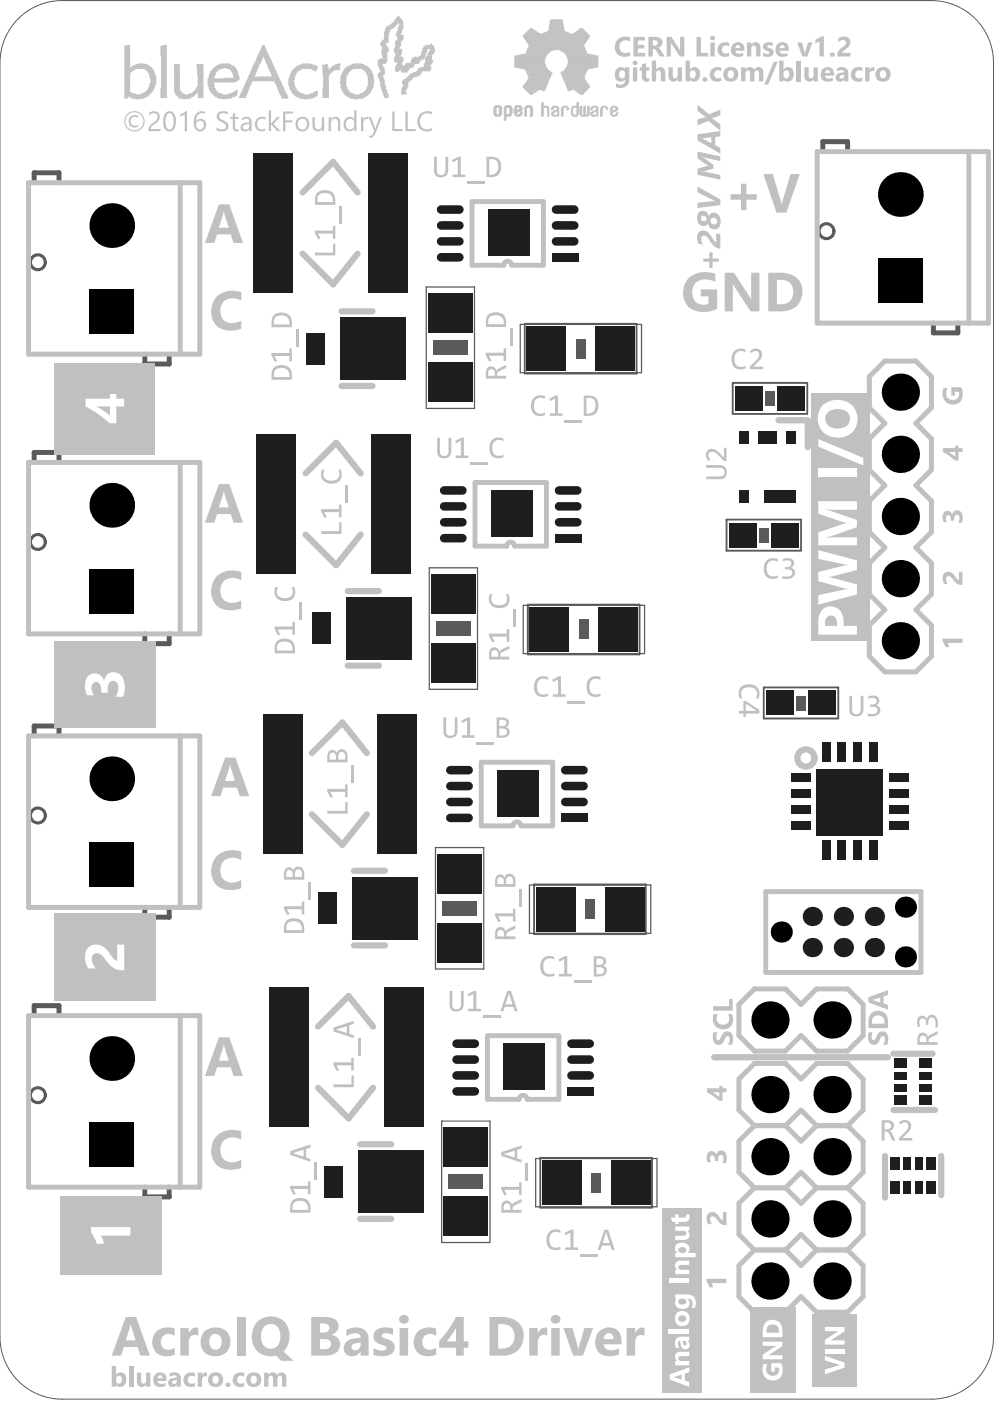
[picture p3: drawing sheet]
<svg xmlns="http://www.w3.org/2000/svg" width="135mm" height="190mm" viewBox="0 0 135 190" stroke-linecap="round" stroke-linejoin="round" font-family="sans-serif">
<path d="M58 39h6.5v16.5h-6.5zM70.8 44.1h16.5v6.6h-16.5zM58.4 77.2h6.5v16.5h-6.5zM71.2 82.3h16.5v6.6h-16.5zM59.2 115.2h6.6v16.6h-6.6zM72 120.3h16.5v6.6h-16.5zM60.1 152.4h6.5v16.5h-6.5zM72.9 157.5h16.5v6.6h-16.5z" fill="none" stroke="#5a5a5a" stroke-width=".17"/>
<path d="M4.6 24.8v-1.3h3.4v1.3M111.9 20.6v-1.3h3.4v1.3M19.7 48.2v1.3h3.3v-1.3M127 43.9v1.4h3.3v-1.4M4.6 62.9v-1.4h3.4v1.4M19.7 86.2v1.3h3.3v-1.3M4.6 100.1v-1.4h3.4v1.4M4.6 138.1v-1.4h3.4v1.4M19.7 123.4v1.3h3.3v-1.3M19.7 161.4v1.3h3.3v-1.3" fill="none" stroke="#5a5a5a" stroke-width=".68"/>
<path d="M71.4 44h15.2v6.8h-15.2zM99.7 52.1h10.1v4.2h-10.1zM98.8 70.7h10.1v4.2h-10.1zM71.8 82.2h15.2v6.8h-15.2zM103.9 93.5h10.1v4.2h-10.1zM72.6 120.3h15.2v6.7h-15.2zM73.5 157.4h15.2v6.8h-15.2z" fill="none" stroke="#5a5a5a" stroke-width=".25"/>
<g fill="#5a5a5a">
<path d="M103.9 173.3h1.7v1.7h-1.7z" fill-rule="evenodd"/>
<path d="M103.9 156.4h1.7v1.7h-1.7z" fill-rule="evenodd"/>
<path d="M103.9 148h1.7v1.7h-1.7z" fill-rule="evenodd"/>
<path d="M112.3 173.3h1.7v1.7h-1.7z" fill-rule="evenodd"/>
<path d="M112.3 156.4h1.7v1.7h-1.7z" fill-rule="evenodd"/>
<path d="M112.3 148h1.7v1.7h-1.7z" fill-rule="evenodd"/>
<path d="M103.9 164.9h1.7v1.7h-1.7z" fill-rule="evenodd"/>
<path d="M103.9 137.8h1.7v1.7h-1.7z" fill-rule="evenodd"/>
<path d="M112.3 164.9h1.7v1.7h-1.7z" fill-rule="evenodd"/>
<path d="M112.3 137.8h1.7v1.7h-1.7z" fill-rule="evenodd"/>
<path d="M121.6 86.3h1.7v1.7h-1.7z" fill-rule="evenodd"/>
<path d="M121.6 77.8h1.7v1.7h-1.7z" fill-rule="evenodd"/>
<path d="M121.6 60.9h1.7v1.7h-1.7z" fill-rule="evenodd"/>
<path d="M121.6 52.5h1.7v1.7h-1.7z" fill-rule="evenodd"/>
<path d="M121.6 69.4h1.7v1.7h-1.7z" fill-rule="evenodd"/>
</g>
<g fill="none" stroke="#5a5a5a" stroke-width=".42">
<circle cx="5.2" cy="35.7" r="1.01"/>
<circle cx="112.4" cy="31.4" r="1.01"/>
<circle cx="5.2" cy="73.7" r="1.01"/>
<circle cx="5.2" cy="110.9" r="1.01"/>
<circle cx="5.2" cy="148.9" r="1.01"/>
</g>
<g fill="#5a5a5a">
<path d="M80.4 159.5h1.4v2.7h-1.4z" fill-rule="evenodd"/>
<path d="M78.7 84.2h1.4v2.7h-1.4z" fill-rule="evenodd"/>
<path d="M78.3 46.1h1.4v2.6h-1.4z" fill-rule="evenodd"/>
<path d="M108.3 94.6h1.3v2h-1.3z" fill-rule="evenodd"/>
<path d="M103.2 71.8h1.4v2h-1.4z" fill-rule="evenodd"/>
<path d="M104.1 53.2h1.3v2h-1.3z" fill-rule="evenodd"/>
<path d="M79.6 122.3h1.3v2.7h-1.3z" fill-rule="evenodd"/>
<path d="M61 159.7h4.7v2h-4.7z" fill-rule="evenodd"/>
<path d="M59.3 84.4h4.7v2.1h-4.7z" fill-rule="evenodd"/>
<path d="M58.9 46.3h4.7v2h-4.7z" fill-rule="evenodd"/>
<path d="M60.2 122.5h4.7v2h-4.7z" fill-rule="evenodd"/>
</g>
<path d="M2.5 2.6a8.4 8.4 0 0 1 5.9-2.5h118.3a8.4 8.4 0 0 1 8.4 8.4v173.3a8.4 8.4 0 0 1-8.4 8.4h-118.3a8.4 8.4 0 0 1-8.4-8.4v-173.3a8.4 8.4 0 0 1 2.5-5.9z" fill="none" stroke="#5a5a5a" stroke-width=".14"/>
<g fill="none" stroke="#c0c0c0" stroke-width=".14">
<path d="M17 13.3h.3M17 13.2h.5M17 13.1h.5M17 13h3.2M17 12.9h3.2M17 12.8h1.5M17 12.8h1.3M17 12.7h.9M17 12.6h.8M17 12.5h.7M17 12.4h.7M17 12.3h.7"/>
<path d="M17 12.2h.7M17 12.1h.7M17 12h.7M17 11.9h.7M17 11.8h.7M17 11.7h.7M17 11.6h.7M17 11.5h.7M17 11.4h.7M17 11.3h.7M17 11.2h.7M17 11.1h.7"/>
<path d="M17 11h.7M17 10.9h.7M17 10.8h.7M17 10.7h.7M17 10.6h.7M17 10.5h.7M17 10.4h.7M17 10.3h.7M17 10.2h.7M17 10.1h.7M17 10h.7M17 9.9h.7"/>
<path d="M17 9.8h.8M17 9.7h.9M17 9.6h1.1M17 9.5h1.2M17 9.5h1.3M17 9.3h3.7M17 9.2h.7M17 9.1h.7M17 9h.7M17 8.9h.7M17 8.8h.7M17 8.7h.7"/>
<path d="M17 8.6h.7M17 8.5h.7M17 8.4h.7M17 8.3h.7M17 8.2h.7M17 8.1h.7M17 8h.7M17 7.9h.7M17 7.8h.7M17 7.7h.7M17 7.6h.7M17 7.5h.7"/>
<path d="M17 7.4h.7M17 7.3h.7M17 7.2h.7M17 7.1h.7M17 7h.7M17 6.9h.7M17 6.8h.7M17 6.7h.7M17 6.6h.7M17 6.5h.7M17 6.4h.7M17 6.3h.7"/>
<path d="M17 6.2h.7M17 9.4h1.4M17.3 6.2h.4M17.7 13.2h2.2M17.7 13.1h2.3M17.7 9.2h2.9M17.9 13.3h1.8M17.9 9.1h2.6M18 13.3h1.6M18 9h2.4M18.2 9h2M18.3 8.9h1.9"/>
<path d="M18.5 13.4h.5M18.5 8.8h1.4M18.7 8.7h1M19.1 12.8h1.3M19.3 12.8h1.1M19.5 12.7h1M19.7 12.6h.8M19.7 9.4h1M19.8 9.5h1M19.8 12.5h.9M19.8 12.4h.9M19.9 9.5h1"/>
<path d="M20 12.3h.8M20 12.2h.9M20 9.6h.9M20.1 9.7h.8M20.2 12.2h.7M20.2 12.1h.7M20.2 12h.8M20.2 11.9h.8M20.2 10h.8M20.2 9.9h.8M20.2 9.8h.7M20.4 11.8h.6"/>
<path d="M20.4 11.7h.6M20.4 11.6h.7M20.4 11.5h.7M20.4 10.4h.8M20.4 10.3h.7M20.4 10.2h.7M20.4 10.1h.6M20.4 11.4h.8M20.4 11.3h.8M20.4 10.6h.8M20.4 10.5h.8M20.5 11.2h.7"/>
<path d="M20.5 11.1h.7M20.5 11h.7M20.5 10.9h.7M20.5 10.8h.7M20.5 10.7h.7M21.9 13.3h.8M21.9 13.2h.7M21.9 13.1h.7M21.9 13h.7M21.9 12.9h.7M21.9 12.8h.7M21.9 12.7h.7"/>
<path d="M21.9 12.6h.7M21.9 12.5h.7M21.9 12.4h.7M21.9 12.3h.7M21.9 12.2h.7M21.9 12.1h.7M21.9 12h.7M21.9 7.6h.7M21.9 7.5h.7M21.9 7.4h.7M21.9 7.3h.7M21.9 7.2h.7"/>
<path d="M21.9 7.1h.7M21.9 7h.7M21.9 6.9h.7M21.9 6.8h.7M21.9 6.7h.7M21.9 6.6h.7M21.9 6.5h.7M21.9 6.4h.7M21.9 6.3h.7M22 11.9h.6M22 11.8h.6M22 11.7h.6"/>
<path d="M22 11.6h.6M22 11.5h.6M22 11.4h.6M22 11.3h.6M22 11.2h.6M22 11.1h.6M22 11h.6M22 10.9h.6M22 10.8h.6M22 10.7h.6M22 10.6h.6M22 10.5h.6"/>
<path d="M22 10.4h.6M22 10.3h.6M22 10.2h.6M22 10.1h.6M22 10h.6M22 9.9h.6M22 9.8h.6M22 9.7h.6M22 9.6h.6M22 9.5h.6M22 9.3h.6M22 9.2h.6"/>
<path d="M22 9.1h.6M22 9h.6M22 8.9h.6M22 8.8h.6M22 8.7h.6M22 8.6h.6M22 8.5h.6M22 8.4h.6M22 8.3h.6M22 8.2h.6M22 8.1h.6M22 8h.6"/>
<path d="M22 7.9h.6M22 7.8h.6M22 7.7h.6M22 9.4h.6M22 6.2h.6M22.3 6.2h.3M23.6 8.9h.8M23.7 12.4h.9M23.7 12.3h.8M23.7 12.2h.8M23.7 12.2h.7M23.7 12.1h.7"/>
<path d="M23.7 12h.7M23.7 11.9h.7M23.7 11.8h.7M23.7 11.7h.7M23.7 11.6h.7M23.7 11.5h.7M23.7 11.4h.7M23.7 11.3h.7M23.7 11.2h.7M23.7 11.1h.7M23.7 11h.7M23.7 10.9h.7"/>
<path d="M23.7 10.8h.7M23.7 10.7h.7M23.7 10.6h.7M23.7 10.5h.7M23.7 10.4h.7M23.7 10.3h.7M23.7 10.2h.7M23.7 10.1h.7M23.7 10h.7M23.7 9.9h.7M23.7 9.8h.7M23.7 9.7h.7"/>
<path d="M23.7 9.6h.7M23.7 9.5h.7M23.7 9.3h.7M23.7 9.2h.7M23.7 9.1h.7M23.7 9h.7M23.7 8.8h.7M23.7 9.4h.7M23.8 12.7h.9M23.8 12.6h.9M23.8 12.5h.8M23.9 12.8h1.2"/>
<path d="M23.9 12.8h1.1M24 12.9h2.4M24.1 13h2.3M24.2 13.1h2.1M24.2 13.2h2M24.4 13.3h1.5M24.9 13.4h.5M25.6 12.8h1M25.8 12.8h.8M26.1 12.7h.7M26.2 12.6h.6M26.3 12.5h1.3"/>
<path d="M26.4 12.4h1.2M26.4 12.3h1.2M26.6 12.2h1M26.7 12.1h.9M26.8 12h.8M26.8 11.9h.8M26.8 9.1h.8M26.8 9h.8M26.8 8.9h.8M26.8 8.8h.8M26.9 11.8h.7M26.9 11.7h.7"/>
<path d="M26.9 10.1h.7M26.9 10h.7M26.9 9.9h.7M26.9 9.8h.7M26.9 9.7h.7M26.9 9.6h.7M26.9 9.5h.7M26.9 9.3h.7M26.9 9.2h.7M26.9 9.4h.7M26.9 13.3h.7M26.9 13.2h.7"/>
<path d="M26.9 13.1h.7M26.9 13h.7M26.9 12.9h.7M26.9 12.8h.7M26.9 12.7h.7M26.9 12.6h.7M26.9 11.6h.7M26.9 11.5h.7M26.9 11.4h.7M26.9 11.3h.7M26.9 11.2h.7M26.9 11.1h.7"/>
<path d="M26.9 11h.7M26.9 10.9h.7M26.9 10.8h.7M26.9 10.7h.7M26.9 10.6h.7M26.9 10.5h.7M26.9 10.4h.7M26.9 10.3h.7M26.9 10.2h.7M28.3 11.7h.8M28.3 11.6h.8M28.3 11.5h.8"/>
<path d="M28.3 11.4h.8M28.3 11.3h.8M28.3 11.2h.8M28.3 11.2h3.7M28.3 11.1h3.8M28.3 11h4M28.3 10.9h4M28.3 10.8h4.2M28.3 10.7h4.2M28.4 11.8h.7M28.4 11.7h.7M28.4 10.6h.7"/>
<path d="M28.5 12.2h.8M28.5 12.1h.8M28.5 12h.6M28.5 11.9h.6M28.5 10.5h.6M28.5 10.4h.6M28.5 10.3h.6M28.5 10.2h.6M28.5 10.1h.8M28.6 12.5h1M28.6 12.4h.9M28.6 12.3h.8"/>
<path d="M28.6 10h.7M28.6 9.9h.7M28.6 9.8h.9M28.6 9.7h.9M28.7 12.6h.9M28.8 12.7h1M28.8 9.6h.8M28.8 9.5h.8M28.9 12.8h1.3M29 12.8h1.3M29 9.5h.8M29 9.4h.9"/>
<path d="M29.1 12.9h3.1M29.1 9.3h1.2M29.1 13h3.1M29.1 9.2h2.9M29.3 13.2h2.5M29.3 13.1h2.6M29.3 9.1h2.5M29.3 9h2.5M29.5 9h2.2M29.6 13.3h1.9M29.6 8.9h1.9M29.8 8.8h1.5"/>
<path d="M30.1 8.7h1.1M30.2 13.4h.6M30.6 10.6h1.9M30.8 9.3h1.2M31 12.8h1.2M31.2 12.8h1M31.2 9.4h.9M31.2 9.5h1M31.4 9.5h.8M31.5 12.7h.8M31.5 9.7h.8M31.5 9.6h.7"/>
<path d="M31.6 9.8h.7M31.7 12.6h.6M31.7 10.1h.6M31.7 10h.6M31.7 9.9h.6M31.8 10.4h.6M31.8 10.3h.6M31.8 10.2h.6M31.8 12.5h.5M31.8 10.6h.7M31.8 10.5h.7M31.9 12.4h.4"/>
<path d="M32.1 12.3h.2M32.2 12.2h.1M32.5 13.3h.9M32.6 13.2h.8M32.6 13.1h.8M32.7 13h.8M32.7 12.9h.8M32.7 12.8h.8M32.8 12.8h.7M32.9 12.7h.7M32.9 12.6h.8M32.9 12.5h.8"/>
<path d="M32.9 12.4h.8M33 12.3h.7M33 12.2h.8M33 12.2h.9M33 12.1h.9M33.2 12h.7M33.2 11.9h.7M33.2 11.8h.8M33.2 11.7h.8M33.3 11.7h.7M33.4 11.6h.6M33.4 11.5h.7"/>
<path d="M33.4 11.4h.7M33.4 11.3h.8M33.4 11.2h.8M33.5 11.2h.7M33.5 11.1h.7M33.5 11h4.6M33.6 10.9h4.5M33.7 10.8h4.3M33.7 10.7h4.3M33.7 10.6h4.2M33.8 10.6h4.1M33.8 10.5h4.1"/>
<path d="M33.9 10.4h.6M33.9 10.3h.7M33.9 10.2h.7M34 10.1h.7M34 10h.7M34 9.9h.8M34.1 9.8h.8M34.1 9.7h.8M34.2 9.6h.7M34.2 9.5h.7M34.2 9.5h.8M34.3 9.4h.7"/>
<path d="M34.4 9.3h.6M34.4 9.2h.6M34.4 9.1h.7M34.4 9h.8M34.5 9h.7M34.5 8.9h.7M34.5 8.8h.7M34.5 8.7h.8M34.6 8.6h.8M34.7 8.5h.7M34.7 8.4h.7M34.7 8.4h.8"/>
<path d="M34.8 8.3h.8M34.9 8.2h.7M34.9 8.1h.7M34.9 8h.7M35 7.9h.7M35 7.8h.7M35 7.7h.7M35 7.6h1.6M35.1 7.5h1.5M35.2 7.4h1.3M35.2 7.3h1.2M35.2 7.2h1.2"/>
<path d="M35.4 7.1h.9M35.4 7h.8M35.4 6.9h.8M35.4 6.8h.8M35.5 6.8h.7M35.6 6.7h.5M35.6 6.6h.5M35.6 6.5h.5M35.6 6.4h.5M35.6 6.3h.4M35.7 6.2h.3M35.7 6.2h.2"/>
<path d="M35.9 7.8h.7M35.9 7.7h.7M36 7.9h.7M36.1 8.2h.8M36.1 8.1h.6M36.1 8h.6M36.1 8.4h.8M36.1 8.3h.8M36.2 8.6h.9M36.2 8.5h.8M36.2 8.4h.7M36.3 8.7h.8"/>
<path d="M36.4 9h.8M36.4 8.9h.8M36.4 8.8h.7M36.5 9.1h.7M36.6 9.5h.8M36.6 9.3h.7M36.6 9.2h.7M36.6 9.4h.8M36.7 9.8h.9M36.7 9.7h.9M36.7 9.6h.8M36.7 9.5h.7"/>
<path d="M36.8 9.9h.8M36.9 10.1h.9M36.9 10h.7M37 10.3h.8M37 10.2h.8M37.1 10.4h.7M37.4 11.3h.9M37.4 11.2h.9M37.4 11.2h.8M37.4 11.1h.8M37.6 11.7h.8M37.6 11.6h.8"/>
<path d="M37.6 11.5h.7M37.6 11.4h.7M37.7 11.7h.7M37.8 12h.8M37.8 11.9h.8M37.8 11.8h.6M37.8 12.2h.8M37.8 12.1h.8M37.9 12.4h.9M37.9 12.3h.9M37.9 12.2h.8M38 12.6h.9"/>
<path d="M38 12.5h.8M38.1 12.8h.8M38.1 12.7h.8M38.2 12.9h.8M38.3 13.2h.8M38.3 13.1h.8M38.3 13h.8M38.3 13.3h.8M38.3 13.3h.9M39.3 11.6h.7M39.3 11.5h.7M39.3 11.4h.7"/>
<path d="M39.3 11.3h.7M39.3 11.2h.6M39.3 11.1h.6M39.3 11h.6M39.3 10.9h.6M39.3 10.8h.7M39.3 10.7h.7M39.4 11.7h.7M39.4 11.7h.6M39.4 10.6h.6M39.4 12.2h.9M39.4 12.1h.9"/>
<path d="M39.4 12h.8M39.4 11.9h.8M39.4 11.8h.7M39.4 10.5h.7M39.4 10.4h.7M39.4 10.3h.7M39.4 10.2h.7M39.5 10.1h.7M39.5 10.1h.8M39.6 12.4h.9M39.6 12.3h.9M39.6 12.2h.8"/>
<path d="M39.6 10h.7M39.6 9.9h.7M39.7 12.5h.9M39.7 9.8h.8M39.7 9.7h.8M39.8 12.7h1.1M39.8 12.6h1M39.8 9.6h.8M39.8 9.5h.9M39.9 12.8h1.5M39.9 12.8h1.3M39.9 9.5h1.1"/>
<path d="M39.9 9.4h1.1M40.1 13h3.1M40.1 12.9h3.1M40.1 9.3h3.1M40.1 9.2h3.1M40.3 13.1h2.7M40.3 9.1h2.9M40.3 9h2.9M40.5 13.2h2.4M40.5 9h2.4M40.6 13.3h2.1M40.6 8.9h2.2"/>
<path d="M40.8 13.3h1.7M41 8.8h1.5M41.1 8.7h1.1M41.3 13.4h.7M42.1 12.8h1.1M42.2 12.8h1M42.3 9.4h.8M42.5 9.5h.6M42.7 12.7h.5M42.7 12.6h.5M42.7 9.5h.3M42.8 12.5h.4"/>
<path d="M42.8 9.6h.2M43 12.4h.2M43.8 9h.8M43.8 8.9h.7M43.9 13.3h.8M43.9 13.2h.8M43.9 13.1h.8M43.9 13h.8M43.9 12.9h.8M43.9 12.8h.8M43.9 12.7h.8M43.9 12.6h.8"/>
<path d="M43.9 12.5h.8M43.9 12.4h.8M43.9 12.3h.8M43.9 12.2h.8M43.9 12.1h.8M43.9 12h.8M43.9 11.9h.8M43.9 10.1h.9M43.9 10h1M43.9 9.9h1.1M43.9 9.8h1.3M43.9 9.7h1.3"/>
<path d="M43.9 9.6h1.5M43.9 9.5h1.6M43.9 9.5h.8M43.9 9.3h.7M43.9 9.2h.7M43.9 9.1h.7M43.9 9h.7M43.9 9.4h.8M44 11.8h.7M44 11.7h.7M44 11.6h.7M44 11.5h.7"/>
<path d="M44 11.4h.7M44 11.3h.7M44 11.2h.7M44 11.1h.7M44 11h.7M44 10.9h.7M44 10.8h.7M44 10.7h.7M44 10.6h.7M44 10.5h.7M44 10.4h.7M44 10.3h.7"/>
<path d="M44 10.2h.8M44.3 8.8h.2M44.8 9.5h1.4M44.8 9.4h1.4M45 9.3h1.2M45 9.2h1.2M45.2 9.1h1M45.2 9h1M45.4 9h.8M45.5 8.9h.7M45.7 8.8h.6M45.9 8.7h.4"/>
<path d="M46.3 11.3h.7M46.3 11.2h.7M46.3 11.1h.7M46.4 12h.8M46.4 11.9h.8M46.4 11.8h.6M46.4 11.7h.6M46.4 11.6h.6M46.4 11.5h.6M46.4 11.4h.6M46.4 11h.6M46.4 10.9h.6"/>
<path d="M46.4 10.8h.6M46.4 10.7h.6M46.4 10.6h.6M46.4 10.5h.6M46.4 10.4h.6M46.4 10.3h.8M46.5 12.1h.7M46.5 10.2h.7M46.5 12.3h.9M46.5 12.2h.9M46.5 12.2h.7M46.5 10.1h.7"/>
<path d="M46.5 10h.9M46.5 9.9h.9M46.6 12.4h.9M46.7 12.6h1M46.7 12.5h.8M46.7 9.8h.8M46.7 9.7h.8M46.7 9.6h.9M46.8 12.7h.9M46.8 9.5h.9M46.9 12.8h1.3M46.9 12.8h1.2"/>
<path d="M46.9 9.5h1M46.9 9.4h1.1M47 13h2.9M47 12.9h3M47 9.3h3.2M47 9.2h3.2M47.2 9.1h2.8M47.3 13.1h2.4M47.3 9h2.6M47.4 13.2h2.3M47.5 13.3h1.9M47.5 9h2.2"/>
<path d="M47.6 8.9h2M47.7 13.3h1.7M47.9 8.8h1.5M48.1 8.7h1.1M48.2 13.4h.5M48.9 12.8h1.2M49 12.8h1.2M49.2 9.4h1.1M49.3 12.7h1M49.3 9.5h1M49.4 12.6h.9M49.6 12.5h.8"/>
<path d="M49.6 12.4h.8M49.6 9.6h.8M49.6 9.5h.8M49.7 12.3h.7M49.7 12.2h.8M49.7 9.8h.9M49.7 9.7h.8M49.8 12.2h.8M49.8 10h.8M49.8 9.9h.8M49.9 12.1h.7M49.9 12h.7"/>
<path d="M49.9 11.9h.8M49.9 10.1h.8M50 11.8h.8M50 11.7h.8M50 10.3h.8M50 10.2h.8M50.1 11.7h.7M50.1 11.6h.7M50.1 11.5h.7M50.1 11.4h.7M50.1 11.3h.7M50.1 11.2h.7"/>
<path d="M50.1 11h.7M50.1 10.9h.7M50.1 10.8h.7M50.1 10.7h.7M50.1 10.6h.7M50.1 10.5h.7M50.1 10.4h.7M50.2 11.1h.6M51.4 10.5h.7M51.4 10.4h.6M51.4 10.3h.6M51.4 10.2h.7"/>
<path d="M51.4 10.1h.9M51.4 9h.6M51.4 8.9h.6M51.4 8.8h.5M51.4 8.7h.5M51.4 8.6h1M51.4 8.5h1M51.4 8.4h1.2M51.4 8.3h1.2M51.4 8.2h1.2M51.5 10.6h.6M51.5 9.1h.6"/>
<path d="M51.5 9h.6M51.6 10.8h.6M51.6 10.7h.6M51.6 10.6h.5M51.6 10h.7M51.6 9.9h.7M51.6 9.3h.6M51.6 9.2h.6M51.6 8.1h1M51.6 9.4h.7M51.7 11.1h.6M51.7 11h.6"/>
<path d="M51.7 10.9h.6M51.7 9.5h.6M51.7 8h.3M51.8 11.7h.6M51.8 11.6h.6M51.8 11.5h.5M51.8 11.4h.5M51.8 11.3h.5M51.8 11.2h.5M51.8 9.8h.5M51.8 9.7h.5M51.8 9.6h.5"/>
<path d="M51.8 9.5h.5M51.8 6.1h.6M51.8 6h.6M51.8 5.9h.6M51.8 5.8h.7M51.9 12h.5M51.9 11.9h.5M51.9 11.8h.5M51.9 11.7h.5M51.9 6.2h.7M51.9 6.2h.6M51.9 5.7h.9"/>
<path d="M51.9 12.2h.7M51.9 12.2h.5M51.9 12.1h.5M51.9 7.3h.6M51.9 7.2h.6M51.9 7.1h.8M51.9 7h.9M51.9 6.9h.9M51.9 6.8h.9M51.9 6.7h.9M51.9 6.4h.8M51.9 6.3h.7"/>
<path d="M52 12.5h.6M52 12.4h.6M52 12.3h.6M52 7.6h.6M52 7.5h.6M52 7.4h.6M52 7.3h.6M52 5.6h.8M52 5.5h.8M52.1 12.8h.7M52.1 12.7h.5M52.1 12.6h.5"/>
<path d="M52.1 8h.5M52.1 7.9h.5M52.1 7.8h.5M52.1 7.7h.5M52.1 6.6h.7M52.1 6.5h.7M52.2 13h.6M52.2 12.9h.6M52.2 12.8h.6M52.2 5.4h.6M52.3 13.3h.5M52.3 13.2h.5"/>
<path d="M52.3 13.1h.5M52.3 5.3h.5M52.3 5.2h.5M52.3 5.1h.5M52.3 5h.5M52.3 4.9h.5M52.3 4.8h.5M52.3 4.7h.6M52.3 4.6h.6M52.3 4.5h.6M52.3 4.4h.7M52.4 4.3h.6"/>
<path d="M52.4 4.2h.6M52.4 4.1h.6M52.4 4.1h.7M52.4 4h.7M52.4 3.9h1M52.5 3.8h1M52.6 3.7h1M52.6 3.6h1M52.8 3.5h1M53 3.5h.8M53.1 3.4h.9M53.3 3.3h.7"/>
<path d="M53.3 3.2h.8M53.5 3.1h.6M53.5 3h.6M53.6 8.3h1.2M53.6 8.2h1.2M53.6 8.1h1.2M53.6 8h1.2M53.6 7.9h1.2M53.6 7.1h1M53.6 7h1M53.6 6.9h1M53.6 6.8h1"/>
<path d="M53.6 6.7h.6M53.6 3h1.2M53.6 2.9h1.1M53.6 2.8h1.1M53.7 8.4h1M53.7 6.6h.6M53.7 6.5h.6M53.8 9.6h.5M53.8 9.5h.5M53.8 9.5h.6M53.8 9.3h1.2M53.8 9.2h1.2"/>
<path d="M53.8 9.1h2.4M53.8 8.4h.9M53.8 7.8h.8M53.8 7.7h.5M53.8 7.6h.7M53.8 7.5h.7M53.8 7.3h.8M53.8 7.2h.8M53.8 6.4h.5M53.8 6.3h.6M53.8 6.2h.7M53.8 6.1h.7"/>
<path d="M53.8 6h.7M53.8 5.9h.7M53.8 5.8h.7M53.8 5.7h.7M53.8 2.7h.8M53.8 9.4h1.9M53.8 2.6h.8M53.9 9.7h.2M53.9 9h2.3M53.9 9h.9M53.9 7.4h.6M53.9 7.3h.6"/>
<path d="M53.9 5.6h.7M53.9 4.7h.7M53.9 4.6h.6M53.9 2.5h.6M54 8.9h.8M54 8.8h.6M54 5.5h.6M54 5h.8M54 4.9h.8M54 4.8h.8M54 4.6h.5M54 4.5h.6"/>
<path d="M54 4.4h.6M54 4.3h.6M54 2.4h.4M54.1 8.7h.5M54.1 8.6h.5M54.1 5.4h.7M54.1 5.3h.7M54.1 5.1h.7M54.1 2.4h.2M54.1 2.3h.1M54.1 8.5h.5M54.1 5.2h.7"/>
<path d="M54.1 4.2h.5M54.1 4.1h.5M54.1 4h.5M54.1 3.9h.7M54.1 3.8h.7M54.2 5.1h.6M54.2 3.7h.6M54.2 3.6h.6M54.2 3h.6M54.2 2.3h.1M54.3 6.7h.2M54.3 3.5h.5"/>
<path d="M54.3 3.4h.5M54.3 3.3h.5M54.3 3.2h.5M54.3 3.1h.5M54.4 7.7h.1M54.5 9.5h1.2M54.6 9.6h.9M54.6 9.5h.9M54.6 12.8h.2M54.6 12.8h.7M54.6 12.7h.6M54.6 12.6h.6"/>
<path d="M54.6 12.5h.6M54.6 12.4h.6M54.6 12.3h.6M54.6 12.2h.6M54.6 12.2h.7M54.6 12.1h.7M54.6 9.8h.7M54.6 9.7h.8M54.7 12h.6M54.7 11.9h.7M54.7 11.3h.8M54.7 11.2h.8"/>
<path d="M54.7 11.1h1M54.8 11.8h.7M54.8 11.7h.7M54.8 11.5h.7M54.8 11.4h.7M54.8 11h1M54.8 10.9h1M55 11.7h.5M55 11.6h.5M55 10.8h1M55 9h1.3M55.1 9.3h.6"/>
<path d="M55.1 9.2h.9M55.1 8.9h1.2M55.2 10.7h.8M55.2 8.8h1.1M55.2 8.7h1.1M55.3 10.6h.8M55.3 10.6h.9M55.3 8.6h1.6M55.5 10.5h.8M55.6 10.4h1.1M55.7 10.3h1.3M55.7 10.2h1.3"/>
<path d="M55.8 10.1h1.4M55.9 8.5h1.1M55.9 8.4h1.1M56 8.3h1.2M56 8.2h1.2M56 8.1h1.4M56.1 8h1.4M56.2 10h1.1M56.2 7.9h1.5M56.2 9.9h1.1M56.3 7.8h.4M56.7 9.8h.6"/>
<path d="M56.7 9.7h.6M56.8 9.6h1.6M56.8 9.5h1.7M56.8 9.4h1.7M56.9 7.8h.9M57 9.3h1.6M57 7.7h.9M57.2 9.2h1.4M57.2 7.6h.7M57.2 7.5h.7M57.3 7.4h.6M57.3 7.3h.6"/>
<path d="M57.3 7.2h.6M57.3 7.1h.6M57.4 7h.6M57.4 6.9h.6M57.5 6.8h.5M57.5 6.8h.6M57.5 6.7h.7M57.5 6.6h1.5M57.6 6.5h1.4M57.7 9h.8M57.7 8.9h.7M57.7 8.8h.8"/>
<path d="M57.7 8.7h1M57.7 6.4h1.3M57.7 6.3h1.3M57.8 9.1h.8M57.8 8.6h.9M57.9 8.5h.9M57.9 8.3h1M57.9 8.2h.9M57.9 8.1h.8M57.9 8h.8M57.9 7.9h.8M57.9 6.2h1.1"/>
<path d="M57.9 8.4h1M57.9 6.2h1M58 7.8h.7M58.1 7.7h.6M58.2 7.6h.5M58.2 7.5h.5M58.2 7.4h.6M58.2 7.3h.7M58.3 7.3h.7M58.3 7.2h.7M58.4 7.1h.6M58.4 7h.6"/>
<path d="M58.5 6.9h.6M58.5 6.8h.6M58.5 6.7h.6M58.5 6.1h.2M58.6 6h.1M67.1 14.7h.4M67.1 14.8h.4M67.1 14.9h.4M67.1 15h.4M67.1 15.1h.4M67.1 15.2h.4M67.1 15.3h.4"/>
<path d="M67.1 15.4h.4M67.1 15.5h.4M67.2 14.5h1M67.2 14.6h.4M67.2 15.5h.4M67.2 15.6h1M67.3 14.4h.8M67.3 15.7h.8M67.4 14.4h.6M67.4 15.8h.6M67.8 14.6h.4M67.8 15.5h.4"/>
<path d="M67.9 14.7h.3M67.9 14.8h.3M67.9 14.9h.3M67.9 15h.3M67.9 15.1h.3M67.9 15.2h.3M67.9 15.3h.3M67.9 15.4h.3M67.9 15.5h.3M68.6 16.2h.2M68.6 16.3h.2M68.6 16.4h.1"/>
<path d="M68.6 14.6h.4M68.6 14.7h.3M68.6 14.8h.2M68.6 14.9h.2M68.6 15h.2M68.6 15.1h.2M68.6 15.2h.2M68.6 15.3h.2M68.6 15.4h.2M68.6 15.5h.3M68.6 15.5h.4M68.6 15.6h1"/>
<path d="M68.6 15.7h.9M68.6 15.8h.7M68.6 15.9h.2M68.6 16h.2M68.6 16.1h.2M68.7 14.5h.9M68.7 14.4h.8M68.8 14.4h.6M69.2 14.6h.4M69.2 15.5h.4M69.3 14.7h.3M69.3 14.8h.4"/>
<path d="M69.3 14.9h.4M69.3 15h.4M69.3 15.1h.4M69.3 15.2h.4M69.3 15.3h.4M69.3 15.4h.4M69.3 15.5h.3M69.9 14.8h.4M69.9 14.9h.4M69.9 15h.4M69.9 15h1M69.9 15.1h.9"/>
<path d="M69.9 15.2h.6M69.9 15.3h.5M69.9 15.4h.4M70 9.1h4.3M70 9h4.2M70 8.9h4.2M70 8.8h4.2M70 8.7h4.2M70 8.6h4.1M70 8.5h4.1M70 8.4h4.1M70 8.3h4.1"/>
<path d="M70 8.2h4.1M70 8.1h4.1M70 8h4.2M70 7.9h4.2M70 7.8h4.2M70 7.7h4.2M70 7.6h4.3M70 14.5h.9M70 14.6h.4M70 14.7h.3M70 15.5h.3M70 15.5h.4"/>
<path d="M70 15.6h.9M70.1 14.4h.8M70.1 15.7h.8M70.2 14.4h.6M70.3 15.8h.5M70.4 9.2h3.9M70.4 7.5h3.9M70.4 15h.6M70.5 14.9h.5M70.6 14.6h.4M70.6 15.5h.4M70.7 14.7h.3"/>
<path d="M70.7 15.5h.3M70.8 9.3h3.6M70.8 7.4h3.6M70.8 14.8h.2M70.8 15.3h.2M70.8 15.4h.2M70.9 15.2h.1M71.1 11.8h3.1M71.1 4.9h9.1M71.2 11.9h3M71.2 11.7h3.1M71.2 5.1h8.9"/>
<path d="M71.2 5h8.9M71.2 4.8h8.9M71.2 9.4h3.2M71.3 12h2.9M71.3 11.6h3.1M71.3 7.3h3.2M71.3 5.1h8.8M71.3 4.7h8.8M71.4 12.1h2.8M71.4 11.5h3M71.4 11.4h3.1M71.4 5.3h8.6"/>
<path d="M71.4 5.2h8.6M71.4 4.6h2.1M71.4 14.6h.4M71.4 14.7h.3M71.4 14.8h.2M71.4 14.9h.2M71.4 15h.2M71.4 15.1h.2M71.4 15.2h.2M71.4 15.3h.2M71.4 15.4h.2M71.4 15.5h.2"/>
<path d="M71.4 15.6h.2M71.4 15.7h.2M71.4 15.8h.2M71.5 12.2h1.9M71.5 11.3h3M71.5 9.5h3M71.5 5.4h8.4M71.5 4.6h1.9M71.5 14.5h.9M71.5 12.2h1.7M71.5 11.2h3M71.5 9.6h3.2"/>
<path d="M71.5 9.5h3.1M71.5 7.3h3.1M71.5 7.2h3.2M71.5 5.5h8.3M71.5 4.5h1.7M71.5 14.4h.8M71.6 12.3h1.5M71.6 11.2h3M71.6 11.1h3M71.6 9.9h3.5M71.6 9.8h3.3M71.6 9.7h3.2"/>
<path d="M71.6 7.1h3.1M71.6 7h3.2M71.6 5.7h8.1M71.6 5.6h8.2M71.6 4.4h1.5M71.6 14.4h.6M71.7 12.4h1.3M71.7 11h3M71.7 10.1h3.3M71.7 10h3.4M71.7 6.9h3.3M71.7 6.8h3.6"/>
<path d="M71.7 6.8h7.9M71.7 5.7h7.9M71.7 4.3h1.3M71.8 12.5h1.1M71.8 10.9h2.9M71.8 10.8h2.9M71.8 10.2h3.1M71.8 10.1h3.2M71.8 6.7h7.8M71.8 6.6h7.8M71.8 5.9h7.8M71.8 5.8h7.8"/>
<path d="M71.8 4.2h1.1M71.9 12.6h.8M71.9 10.7h2.8M71.9 10.5h2.9M71.9 10.4h3M71.9 10.3h3M71.9 6.5h7.6M71.9 6.4h7.6M71.9 6h7.6M71.9 4.1h.8M72 12.7h.6M72 10.6h2.7"/>
<path d="M72 10.6h2.8M72 6.3h7.5M72 6.2h7.4M72 6.1h7.5M72 4.1h.6M72 12.8h.5M72 4h.5M72 14.6h.4M72.1 12.8h.3M72.1 3.9h.3M72.1 14.7h.4M72.1 14.8h.4"/>
<path d="M72.1 14.9h.4M72.1 15h.4M72.1 15.1h.4M72.1 15.2h.4M72.1 15.3h.4M72.1 15.4h.4M72.1 15.5h.4M72.1 15.6h.4M72.1 15.7h.4M72.1 15.8h.3M72.1 15.9h.1M73.5 12.2h.7"/>
<path d="M73.6 4.6h4.2M73.6 12.2h.5M73.6 14.4h.3M73.6 14.4h.9M73.6 14.5h1M73.6 14.6h.5M73.6 14.7h.4M73.6 14.8h.3M73.6 14.9h.3M73.6 15h.3M73.6 15.1h.3M73.6 15.2h.3"/>
<path d="M73.6 15.3h.3M73.6 15.4h.3M73.6 15.5h.3M73.6 15.6h.3M73.6 15.7h.3M73.6 15.8h.2M73.6 14h.3M73.6 14.1h.3M73.6 14.2h.3M73.6 14.3h.3M73.7 13.9h.2M73.8 12.3h.3"/>
<path d="M73.8 4.6h3.7M74 4.5h3.4M74.2 4.4h2.9M74.3 14.6h.4M74.4 4.3h2.5M74.4 14.7h.3M74.5 14.8h.2M74.5 14.9h.2M74.5 15h.2M74.5 15.1h.2M74.5 15.2h.2M74.5 15.3h.2"/>
<path d="M74.5 15.4h.2M74.5 15.5h.2M74.5 15.6h.2M74.5 15.7h.2M74.5 15.8h.2M74.6 4.2h2.2M74.7 4.1h2.1M74.7 4.1h2M74.7 4h2M74.7 3.9h2M74.7 3.8h2M74.7 3.7h2"/>
<path d="M74.7 3.6h1.9M74.7 3.5h1.9M74.7 3.4h1.9M74.7 3.3h1.9M74.8 3.2h1.7M74.8 3.1h1.7M74.8 3h1.7M74.8 2.9h1.7M74.9 2.8h1.6M74.9 2.7h1.5M75 14.8h.3M75 14.9h.3"/>
<path d="M75 15h.1M75 15.4h.3M75 15.5h.3M75.1 14.6h.3M75.1 14.7h.2M75.1 15.2h.5M75.1 15.3h.3M75.1 15.6h.2M75.1 15.7h.6M75.2 14.5h.7M75.3 14.4h.5M75.3 15.1h.7"/>
<path d="M75.3 15.8h.4M75.4 15h.6M75.6 15.6h.1M75.7 14.6h.2M75.7 15h.3M75.8 14.7h.2M75.8 14.8h.2M75.8 14.9h.2M75.8 15.2h.2M75.8 15.3h.2M75.8 15.4h.2M75.8 15.5h.2"/>
<path d="M75.8 15.6h.2M75.8 15.7h.2M75.8 15.8h.2M76.2 6.8h3.4M76.3 9.9h3.4M76.3 10.1h3.3M76.3 10h3.3M76.3 6.9h3.4M76.3 14.7h.3M76.3 14.8h.3M76.3 14.9h.3M76.3 15h.3"/>
<path d="M76.3 15.1h.3M76.3 15.2h.3M76.3 15.3h.3M76.3 15.4h.3M76.3 15.5h.3M76.3 15.6h.3M76.3 15.7h.3M76.3 15.8h.2M76.4 10.3h3.2M76.4 10.2h3.2M76.4 9.8h3.3M76.4 14.6h.3"/>
<path d="M76.5 10.5h3M76.5 10.4h3M76.5 9.7h3.3M76.5 7h3.2M76.5 14.5h.7M76.6 10.7h2.9M76.6 10.6h2.9M76.6 7.1h3.1M76.6 14.4h.5M76.7 10.9h2.9M76.7 10.8h2.9M76.7 9.6h3.1"/>
<path d="M76.8 11.1h2.9M76.8 11h2.8M76.8 9.5h3M76.8 7.2h3M76.9 11.3h3M76.9 11.2h2.9M76.9 9.5h3M76.9 7.3h3.2M76.9 7.3h2.9M76.9 11.5h3.1M76.9 11.4h3.1M76.9 9.3h3.7"/>
<path d="M76.9 7.4h3.7M76.9 9.4h3.2M77 11.7h3.1M77 11.6h3.1M77 9.2h4M77 7.5h4M77 14.6h.3M77.1 11.9h3M77.1 11.8h3.1M77.1 9.1h4.2M77.1 9h4.2M77.1 7.7h4.2"/>
<path d="M77.1 7.6h4.2M77.1 14.7h.3M77.1 14.8h.3M77.1 14.9h.3M77.1 15h.1M77.2 12.2h.7M77.2 12.1h2.8M77.2 12h2.9M77.2 9h4.1M77.2 8.9h4.1M77.2 8.8h4.1M77.2 8h4.1"/>
<path d="M77.2 7.9h4.1M77.2 7.8h4.1M77.3 12.3h.2M77.3 12.2h.4M77.3 8.7h4M77.3 8.6h4M77.3 8.5h4M77.3 8.4h4M77.3 8.3h4M77.3 8.2h4M77.3 8.1h4M77.7 14.7h.3"/>
<path d="M77.7 14.8h.3M77.7 14.9h.2M77.7 15h.2M77.7 15.1h.2M77.7 15.2h.2M77.7 15.3h.2M77.7 15.4h.2M77.7 15.5h.3M77.8 14.6h.2M77.8 15.6h.2M77.8 15.7h.7M77.9 4.6h2.1"/>
<path d="M77.9 14.5h.8M78 14.4h.7M78 15.8h.5M78 12.2h1.9M78 4.6h1.9M78.1 12.2h1.7M78.1 4.5h1.7M78.3 12.3h1.4M78.3 4.4h1.4M78.3 14.6h.4M78.3 15.6h.3M78.4 12.4h1.2"/>
<path d="M78.4 4.3h1.2M78.5 12.5h1.1M78.5 14.4h.2M78.5 14.7h.2M78.5 14.8h.2M78.5 14.9h.2M78.5 15h.2M78.5 15.1h.2M78.5 15.2h.2M78.5 15.3h.2M78.5 15.4h.2M78.5 15.5h.2"/>
<path d="M78.5 15.5h.1M78.5 13.9h.2M78.5 14h.2M78.5 14.1h.2M78.5 14.2h.2M78.5 14.3h.2M78.5 4.2h1.1M78.6 12.6h.9M78.6 4.1h.9M78.7 12.7h.7M78.7 4.1h.7M78.9 12.8h.4"/>
<path d="M78.9 4h.4M78.9 14.5h.2M78.9 14.6h.2M78.9 14.7h.2M78.9 14.8h.2M78.9 14.9h.2M78.9 15h.2M78.9 15.1h.2M78.9 15.2h.2M78.9 15.3h.2M78.9 15.4h.2M78.9 15.5h.2"/>
<path d="M79 12.8h.3M79 3.9h.2M79 14.4h.1M79 15.6h.1M79 15.7h1.1M79.1 15.8h.4M79.4 14.5h.2M79.4 14.6h.2M79.4 14.7h.2M79.4 14.8h.2M79.4 14.9h.2M79.4 15h.2"/>
<path d="M79.4 15.1h.2M79.4 15.2h.2M79.4 15.3h.2M79.4 15.4h.2M79.4 15.5h.2M79.4 15.6h.3M79.5 14.4h.1M79.6 15.8h.4M79.9 14.5h.2M79.9 14.6h.2M79.9 14.7h.2M79.9 14.8h.2"/>
<path d="M79.9 14.9h.2M79.9 15h.2M79.9 15.1h.2M79.9 15.2h.2M79.9 15.3h.2M79.9 15.4h.2M79.9 15.5h.2M79.9 15.6h.2M80 14.4h.1M80.3 14.8h.3M80.3 14.9h.3M80.3 15h.1"/>
<path d="M80.3 15.4h.4M80.3 15.5h.3M80.4 14.6h.3M80.4 14.7h.3M80.4 15.3h.3M80.4 15.6h.3M80.4 15.7h.6M80.5 14.5h.7M80.5 15.2h.4M80.6 14.4h.6M80.6 15.1h.7M80.6 15.8h.4"/>
<path d="M80.8 15h.5M80.9 15.6h.1M81 14.6h.3M81 15h.3M81.1 14.7h.2M81.2 14.8h.1M81.2 14.9h.1M81.2 15.2h.1M81.2 15.3h.1M81.2 15.4h.1M81.2 15.5h.1M81.2 15.6h.1"/>
<path d="M81.2 15.7h.1M81.2 15.8h.1M81.7 14.8h.2M81.7 14.9h.2M81.7 15h.2M81.7 15.1h.2M81.7 15.2h.2M81.7 15.3h.2M81.7 15.4h.2M81.7 15.5h.2M81.7 15.6h.2M81.7 15.7h.2"/>
<path d="M81.7 15.8h.1M81.8 14.6h.3M81.8 14.7h.2M81.8 14.5h.7M81.9 14.4h.5M82.3 14.6h.3M82.4 14.7h.3M82.4 14.8h.3M82.5 14.9h.2M83 14.7h.3M83 14.8h.3M83 14.9h.3"/>
<path d="M83 15h.3M83 15.1h.8M83 15.2h.5M83 15.3h.4M83 15.4h.3M83 15.5h.3M83.1 14.6h.3M83.1 15.6h.3M83.2 14.5h.7M83.2 15.7h.7M83.3 14.4h.5M83.3 15.8h.5"/>
<path d="M83.4 15h.6M83.6 14.6h.4M83.6 15h.4M83.6 15.6h.4M83.8 14.7h.2M83.8 14.8h.2M83.8 14.9h.2M83.8 15.4h.2M83.8 15.5h.2M84 15.3h.1"/>
</g>
<g fill="none" stroke="#c0c0c0" stroke-width=".68">
<path d="M3.9 24.8h23.3v23.4h-23.3zM24.5 24.8v23.4M111.1 20.6h23.3v23.3h-23.3zM131.8 20.6v23.3M120.4 49.1h4.2l2.1 2.1v4.2l-2.1 2.2 2.1 2.1v4.2l-2.1 2.1 2.1 2.1v4.2l-2.1 2.2 2.1 2.1v4.2l-2.1 2.1 2.1 2.1v4.2l-2.1 2.2h-4.2l-2.2-2.2v-4.2l2.2-2.1-2.2-2.1v-4.2l2.2-2.1-2.2-2.2v-4.2l2.2-2.1-2.2-2.1v-4.2l2.2-2.1-2.2-2.2v-4.2zM3.9 62.9h23.3v23.3h-23.3zM24.5 62.9v23.3M3.9 100.1h23.3v23.3h-23.3zM24.5 100.1v23.3M3.9 138.1h23.3v23.3h-23.3zM24.5 138.1v23.3M102.6 134.5h4.2l2.1 2.1 2.2-2.1h4.2l2.1 2.1v4.2l-2.1 2.1h-4.2l-2.2-2.1-2.1 2.1h-4.2l-2.1-2.1v-4.2z"/>
<path d="M102.6 153.1l-2.1-2.2v-4.2l2.1-2.1h4.2l2.1 2.1 2.2-2.1h4.2l2.1 2.1v4.2l-2.1 2.2M102.6 153.1l-2.1 2.1v4.2l2.1 2.1M102.6 153.1h4.2M106.8 153.1l2.1 2.1 2.2-2.1M106.8 153.1l2.1-2.2 2.2 2.2M111.1 153.1h4.2M115.3 153.1l2.1 2.1v4.2l-2.1 2.1M102.6 161.5l-2.1 2.1v4.3l2.1 2.1M102.6 170l-2.1 2.1v4.2l2.1 2.1h4.2l2.1-2.1 2.2 2.1h4.2l2.1-2.1v-4.2l-2.1-2.1M102.6 170h4.2M102.6 161.5h4.2M106.8 170l2.1-2.1 2.2 2.1"/>
<path d="M106.8 161.5l2.1-2.1 2.2 2.1M106.8 161.5l2.1 2.1 2.2-2.1M106.8 170l2.1 2.1 2.2-2.1M111.1 170h4.2M111.1 161.5h4.2M115.3 161.5l2.1 2.1v4.3l-2.1 2.1"/>
</g>
<path d="M68.5 36.1h-4.3v-8.7h9.7v8.7h-4.3M68.9 74.3h-4.3v-8.7h9.7v8.7h-4.3M69.8 112.3h-4.3v-8.7h9.7v8.7h-4.4M104.2 121.2h21.1v11h-21.1zM70.6 149.5h-4.3v-8.7h9.7v8.7h-4.3" fill="none" stroke="#c0c0c0" stroke-width=".67"/>
<g fill="none" stroke="#c0c0c0" stroke-width=".85">
<path d="M41.2 34.5l4.1 4.2 3.3-4.2M41.2 26.2l4.1-4.2 3.3 4.2M46.5 52.5h4.2M46.5 42.3h4.2M105.9 57.1h4v3.7M41.6 64.4l4.1-4.2 3.4 4.2M41.6 72.7l4.1 4.1 3.4-4.1M47.3 80.4h4.2M47.3 90.5h4.2M42.4 102.4l4.2-4.2 3.3 4.2M42.4 110.7l4.2 4.2 3.3-4.2M48.1 118.4h4.3"/>
<path d="M43.3 139.6l4.1-4.2 3.3 4.2M48.1 128.5h4.3M43.3 147.9l4.1 4.2 3.3-4.2M49 155.6h4.2M97.1 143.8h23.7M120.4 157.2v5.6M121.5 150.9h5.7M121.5 143.3h5.3M128 157.2v5.3M49 165.7h4.2"/>
</g>
<g fill="#c0c0c0">
<path d="M29.5 78.3a3.3 3.3 0 0 1 3.3-.5v1.1l-.9-.3a1.71 1.71 0 0 0-1.7 .8 1.71 1.71 0 0 0 0 1.8 1.67 1.67 0 0 0 2 .7l.6-.3v1.1l-1.2 .3a2.56 2.56 0 0 1-2.7-3.7l.2-.5z"/>
<path d="M125 138.3l.5-.2a.68 .68 0 0 1 .6 .5l.1-.4 .3-.2h.3l.4 .1 .3 .6v1h-.3v-.9l-.2-.4h-.4l-.2 .1-.1 .3v.6h-.3l-.1-.7-.4-.2a.7 .7 0 0 0-.4 1.1h-.3v-.3v-.6z"/>
<path d="M29.5 116.4a3.3 3.3 0 0 1 3.3-.6v1.1l-.9-.3a1.71 1.71 0 0 0-1.7 .8 1.71 1.71 0 0 0 0 1.9 1.67 1.67 0 0 0 2 .6l.6-.2v1.1l-1.2 .2a2.56 2.56 0 0 1-2.7-3.6l.2-.5z"/>
<path d="M29.5 40.3a3.3 3.3 0 0 1 3.3-.6v1.2l-.9-.3a1.71 1.71 0 0 0-1.7 .7 1.71 1.71 0 0 0 0 1.9 1.67 1.67 0 0 0 2 .7l.6-.3v1.1l-1.2 .2a2.56 2.56 0 0 1-2.7-3.6l.2-.5z"/>
<path d="M37.3 85.2h2.5v-.6h.3v1.7h-.3v-.7h-2l.3 .7-.3 .1-.5-.9z"/>
<path d="M125 140.6l.3-.2 .4 .1 .4 .2 .1 .3 .3-.3 1-.5v.4l-1 .5-.2 .4v.2h1.2v.4h-2.7v-1zM125.2 140.9l-.1 .3v.5h.9v-.6l-.2-.2-.3-.1z"/>
<path d="M37.7 87.2l.4-.3 .5-.1 .6 .1 .4 .2 .3 .3 .2 .4v1h-2.7v-1zM37.9 87.5l-.2 .3v.7h2.1v-.4a1.18 1.18 0 0 0-1.8-.7z"/>
</g>
<path d="M40.8 81.9v2.4" fill="none" stroke="#c0c0c0" stroke-width=".3"/>
<g fill="#c0c0c0">
<path d="M37.5 79.8h.3l-.1 .5v.5l.2 .3 .4 .2h.8l.5-.2 .2-.6-.1-.7h.3l.1 .8a1.4 1.4 0 0 1-2 1l-.4-.2-.3-.5-.1-.5z"/>
<path d="M45.4 147.4h2.4v-1.2h.3v1.6h-2.7z"/>
<path d="M45.3 144.4h2.5v-.6h.3v1.8h-.3v-.7h-2l.3 .6-.3 .2-.5-.9z"/>
</g>
<path d="M48.8 141.2v2.4" fill="none" stroke="#c0c0c0" stroke-width=".3"/>
<g fill="#c0c0c0">
<path d="M44.5 110.3h2.5v-1.3h.3v1.6h-2.8z"/>
<path d="M44.5 107.3h2.4v-.7h.4v1.8h-.4v-.7h-2l.4 .6-.3 .2-.5-.9z"/>
<path d="M45.4 139.7l2.7-.9v.4l-.6 .2v1.2l.6 .2v.4l-2.7-1zM45.7 140l1.5 .5v-1z"/>
</g>
<path d="M48 104v2.4" fill="none" stroke="#c0c0c0" stroke-width=".3"/>
<g fill="#c0c0c0">
<path d="M43.7 72.2h2.4v-1.2h.3v1.6h-2.7z"/>
<path d="M43.7 69.2h2.4v-.6h.3v1.7h-.3v-.7h-2l.3 .7-.3 .1-.4-.8z"/>
<path d="M44.8 102.1l.4-.1a.61 .61 0 0 1 .6 .4l.2-.3 .2-.2h.4l.3 .1 .3 .5 .1 1.2h-2.8v-1zM45 102.4l-.2 .3v.6h.9v-.5l-.1-.3-.3-.2zM46.2 102.3l-.2 .3v.7h1v-.5a.48 .48 0 0 0-.3-.5 .48 .48 0 0 0-.5 0z"/>
</g>
<path d="M47.2 66v2.3" fill="none" stroke="#c0c0c0" stroke-width=".3"/>
<g fill="#c0c0c0">
<path d="M43.8 63.9h.4l-.2 .4v.5l.3 .3 .3 .2h.7l.6-.2 .2-.5-.1-.7h.3l.2 .7a1.4 1.4 0 0 1-2.1 1.1l-.4-.3-.3-.4v-.6z"/>
<path d="M42.8 34.3h2.5v-1.2h.3v1.6h-2.8z"/>
<path d="M42.8 31.4h2.5v-.7h.3v1.8h-.3v-.7h-2.1l.4 .6-.3 .2-.5-.9z"/>
</g>
<path d="M46.3 28.1v2.4" fill="none" stroke="#c0c0c0" stroke-width=".3"/>
<g fill="#c0c0c0">
<path d="M97 140.4h.6l-.2 .6 .1 .3 .2 .1 .2-.1 .4-.7 .2-.2 .4-.2 .4 .1 .2 .3 .2 .5-.1 1h-.6l.2-.4v-.4v-.3l-.2-.1-.3 .1-.5 .9-.4 .2-.4-.1-.3-.2-.1-.4z"/>
<path d="M97 137.9h.6l-.1 .5v.4l.2 .3 .4 .2h.6l.3-.3 .2-.5-.2-.6h.6l.1 .9a1.38 1.38 0 0 1-1.5 1.2 1.38 1.38 0 0 1-1.3-1.5z"/>
<path d="M97 136.8h2.2v-1h.5v1.6h-2.7z"/>
<path d="M104.3 76.2l.6-.3 .9 .1v.4l-.5-.2-.5 .1-.3 .2-.2 .4v.6l.2 .6 .6 .3 .7-.2v.4l-.8 .1a1.4 1.4 0 0 1-1-2z"/>
<path d="M106.5 76l.6-.1h.5l.3 .3 .1 .4a.68 .68 0 0 1-.4 .6l.3 .2 .2 .2v.4l-.1 .3-.6 .4h-1v-.3h.9l.4-.3 .1-.3-.2-.3-.3-.1h-.5v-.3l.6-.1 .2-.4a.69 .69 0 0 0-1.1-.3z"/>
<path d="M118.2 140.4h.5l-.2 .6 .1 .3 .2 .1 .2-.1 .4-.7 .2-.2 .4-.2 .4 .1 .3 .3 .1 .5-.1 1h-.6l.2-.4v-.4v-.3l-.2-.1-.3 .1-.5 .9-.4 .2-.4-.1-.2-.2-.2-.4z"/>
<path d="M29.5 154.4a3.3 3.3 0 0 1 3.3-.6v1.2l-.9-.3a1.71 1.71 0 0 0-1.7 .8 1.71 1.71 0 0 0 0 1.8 1.67 1.67 0 0 0 2 .7l.6-.3v1.1l-1.2 .3a2.56 2.56 0 0 1-2.7-3.7l.2-.5z"/>
<path d="M36.9 48h2.5v-.6h.3v1.7h-.3v-.7h-2.1l.4 .7-.3 .1-.5-.9z"/>
<path d="M43.2 26.2l.4-.2 .5-.1h.5l.5 .2 .3 .3 .2 .4v1.1h-2.8l.1-1.1zM43.4 26.5l-.2 .3v.7h2.1v-.3a1.18 1.18 0 0 0-1.8-.8z"/>
<path d="M118.5 137.8a1.36 1.36 0 0 1 1.5-.2 1.36 1.36 0 0 1 .8 1.3v.9h-2.7v-1.2l.2-.5zM118.8 138.3l-.2 .4v.5h1.7l-.1-.6-.3-.4-.5-.1z"/>
<path d="M118.1 135.6l2.7-1v.7l-.6 .2v.9l.6 .2v.7l-2.7-1zM118.6 136l1.1 .3v-.7z"/>
<path d="M37.3 50l.4-.3 .5-.1 .5 .1 .5 .2 .3 .3 .2 .4v1h-2.8l.1-1zM37.5 50.3l-.2 .3-.1 .7h2.2v-.4a1.18 1.18 0 0 0-1.9-.7z"/>
</g>
<path d="M40.4 44.7v2.4" fill="none" stroke="#c0c0c0" stroke-width=".3"/>
<path d="M37.3 42.8l.4-.2 .5-.1h.5l.5 .2 .3 .3 .2 .4v1.1h-2.8l.1-1.1zM37.5 43.1l-.2 .4-.1 .6h2.2v-.3a1.18 1.18 0 0 0-1.9-.7z" fill="#c0c0c0"/>
<path d="M90.1 164.3h5.4v25.1h-5.4z" fill-rule="evenodd" fill="#c0c0c0"/>
<g fill="#fff">
<path d="M92 184l.4-.2h1.3v.6h-1a.35 .35 0 0 0-.5 .3 .35 .35 0 0 0 .5 .4h1v.5h-1.9v-.5h.3l-.2-.2a.62 .62 0 0 1 .1-.9z"/>
<path d="M90.9 180.7h2.8v.6h-2.8z"/>
<path d="M91.1 173.8h2.6v.6h-2.6z"/>
<path d="M92 171.6l.4-.2h1.3v.6h-1a.35 .35 0 0 0-.5 .3 .35 .35 0 0 0 .5 .4h1v.6h-1.9v-.6h.3l-.2-.2a.62 .62 0 0 1 .1-.9z"/>
<path d="M91.8 166.8h1.9v.6h-.2l.2 .2a.67 .67 0 0 1 0 .7 .67 .67 0 0 1-.7 .3h-1.2v-.6h1.1a.34 .34 0 0 0 .4-.3 .34 .34 0 0 0-.4-.3h-1.1z"/>
<path d="M91.3 165.6h.5v-.5h.5v.5h.8a.26 .26 0 0 0 .2-.2 .26 .26 0 0 0 0-.3h.4l.1 .2a.64 .64 0 0 1-.7 .8h-.8v.3h-.5v-.3h-.4z"/>
<path d="M91.1 186.9l2.6-1v.7l-.5 .2v.9l.5 .2v.7l-2.6-1zM91.6 187.2l1.1 .4v-.7z"/>
<path d="M92.1 181.9l.4-.1h1.2v.5h-.2l.3 .5-.1 .4-.1 .2a.65 .65 0 0 1-1-.6l-.1-.5a.6 .6 0 0 0-.1 1h-.4l-.2-.4v-.5zM92.8 182.3l.1 .4a.27 .27 0 0 0 .4 .1 .27 .27 0 0 0-.1-.4z"/>
<path d="M91.7 179.3a1.05 1.05 0 0 1 2.1 0 1.05 1.05 0 0 1-2.1 0zM92.3 179a.52 .52 0 0 0 .4 .7 .52 .52 0 0 0 .6-.5 .64 .64 0 0 0-1-.2z"/>
<path d="M91.8 176h2a1.23 1.23 0 0 1 .7 1.8h-.5l.2-.5v-.3l-.2-.3-.4-.1h-.1l.2 .3 .1 .4-.3 .5-.6 .2-.8-.2-.3-.5v-.4l.3-.3h-.3zM92.4 176.7a.4 .4 0 0 0-.1 .4 .4 .4 0 0 0 .3 .3h.2a.41 .41 0 0 0 .5-.4 .41 .41 0 0 0-.5-.4z"/>
<path d="M92 169.2l.7-.2 .7 .2 .3 .2 .1 .4-.1 .3-.2 .3h1.1v.5h-2.8v-.5h.3l-.3-.6v-.3zM92.4 169.7a.41 .41 0 0 0-.1 .5 .41 .41 0 0 0 .4 .2h.2a.4 .4 0 0 0 .4-.5 .4 .4 0 0 0-.4-.3z"/>
</g>
<g fill="#c0c0c0">
<path d="M74.7 167.5l.7-.3 .8 .1v.4l-.4-.2-.5 .1-.4 .2-.1 .3-.1 .7 .3 .6 .5 .3 .7-.2v.4l-.8 .1a1.4 1.4 0 0 1-1-2.1z"/>
<path d="M76.8 167.6l.9-.4h.3v2.4h.6v.4h-1.7v-.4h.7v-2l-.7 .4z"/>
</g>
<path d="M78.9 170.7h2.4" fill="none" stroke="#c0c0c0" stroke-width=".3"/>
<g fill="#c0c0c0">
<path d="M73 92.3l.7-.3 .8 .1v.3l-.4-.1h-.5l-.3 .2-.2 .4v.7l.2 .6 .5 .2 .7-.1v.3l-.7 .2a1.4 1.4 0 0 1-1.1-2.1z"/>
<path d="M75.1 92.4l.9-.4h.3v2.4h.6v.3h-1.7v-.3h.7v-2l-.7 .3z"/>
<path d="M82.2 167.2h.5l.9 2.8h-.4l-.2-.6h-1.1l-.2 .6h-.4zM82.4 167.5l-.4 1.5h.9z"/>
</g>
<path d="M77.2 95.5h2.4" fill="none" stroke="#c0c0c0" stroke-width=".3"/>
<g fill="#c0c0c0">
<path d="M80.1 92.3l.7-.3 .9 .1v.3l-.5-.1h-.5l-.3 .3-.2 .3v.8l.2 .5 .5 .2 .8-.1v.3l-.8 .2a1.4 1.4 0 0 1-1-2.1z"/>
<path d="M96.1 173.9h2.7v.6h-2.1l.3 .5h-.5l-.4-.8z"/>
<path d="M93.7 37.8a3.6 3.6 0 0 1 3.6-.6v1.1l-.4-.1a1.84 1.84 0 0 0-2.7 1.1 1.58 1.58 0 0 0 1.4 2.1l.8-.1v-1h-1.1v-.9h2.2v2.6a3.5 3.5 0 0 1-4-.5 2.95 2.95 0 0 1 .2-3.7z"/>
<path d="M98.6 37.1h1.2l2.4 3.6v-3.6h1.1v5.2h-1.2l-2.4-3.7v3.7h-1.1z"/>
<path d="M99.4 26.4h1.4v-1.4h.7v1.4h1.4v.7h-1.4v1.5h-.7v-1.5h-1.4z"/>
<path d="M103.8 23.7h1.3l1.2 4.1 1.2-4.1h1.3l-1.8 5.2h-1.4z"/>
<path d="M122.3 152.6l.3-.2 .5-.1 .4 .1 .3 .2 .1 .5-.1 .5-1.1 1.1h1.4v.4h-1.8v-.3l1-1.1 .2-.5v-.4l-.2-.1-.5-.1-.3 .3z"/>
<path d="M128.2 86.8h2.7v.6h-2.1l.3 .6h-.5l-.4-.8z"/>
<path d="M128.4 78l.4-.2h.5l1.1 1.1v-1.1h.5v1.7l-.7-.1-.9-.9-.3-.2a.55 .55 0 0 0-.4 .5 .55 .55 0 0 0 .3 .5v.1h-.5l-.1-.2-.1-.6z"/>
<path d="M128.3 52.8h.6l-.2 .5v.4l.2 .4 .3 .2 .4 .1 .5-.1 .2-.2 .1-.4v-.4h-.5v.5h-.5v-1.1h1.3l.2 .4v.6a1.39 1.39 0 0 1-1.5 1.3 1.39 1.39 0 0 1-1.2-1.7z"/>
<path d="M39.5 161.3h2.4v-.7h.3v1.8h-.3v-.7h-2l.3 .6-.3 .2-.4-.9z"/>
<path d="M96.1 148h1.7v-.3h.5v.3h.5v.5h-.5v1.2h-.5l-.8-.7-.9-.5zM96.9 148.5l.9 .7v-.7z"/>
<path d="M104.5 37.1h1.8a2.63 2.63 0 0 1 2.8 2.6 2.63 2.63 0 0 1-2.8 2.6h-1.8zM105.7 38.1v3.3h.6a1.68 1.68 0 0 0 1.6-1.4 1.68 1.68 0 0 0-1.1-1.9z"/>
<path d="M119.9 152.3l1.1 .1 .5 .2 .1 .4-.1 .3-.2 .3-.3 .2 .3 .3 .5 1h-.4l-.5-1-.4-.2h-.2v1.2h-.4zM120.3 152.6v1l.7-.1 .1-.2 .1-.2a.44 .44 0 0 0-.5-.5z"/>
<path d="M128.2 60.9h1.7v-.3h.5v.3h.5v.6h-.5v1.1h-.5l-.9-.7-.8-.4zM129 61.5l.9 .6v-.6z"/>
<path d="M29.8 141h1.4l1.9 5.3h-1.3l-.4-1.2h-1.9l-.4 1.2h-1.2zM30.4 142l-.6 2.2h1.3z"/>
<path d="M30.6 103h1.4l1.9 5.3h-1.3l-.4-1.2h-1.8l-.4 1.2h-1.3zM31.3 104l-.7 2.2h1.4z"/>
<path d="M29.8 65.8h1.4l1.9 5.3h-1.3l-.4-1.2h-1.9l-.4 1.2h-1.2zM30.4 66.8l-.6 2.2h1.3z"/>
<path d="M29.8 27.8h1.4l1.9 5.2h-1.3l-.4-1.1h-1.9l-.4 1.1h-1.2zM30.4 28.7l-.6 2.3h1.3z"/>
<path d="M39.8 163.2l.4-.2 .5-.1h.6l.4 .2 .3 .3 .2 .4v1.1h-2.7v-1.1zM40 163.5l-.2 .4v.6h2.1v-.3a1.18 1.18 0 0 0-1.8-.7z"/>
</g>
<path d="M42.9 158v2.4" fill="none" stroke="#c0c0c0" stroke-width=".3"/>
<g fill="#c0c0c0">
<path d="M68.2 161.4h2.4v-.6h.3v1.7h-.3v-.7h-2l.3 .7-.3 .1-.4-.9z"/>
<path d="M39.5 156.5l2.7-.9v.4l-.6 .2v1.2l.6 .2v.4l-2.7-1zM39.8 156.8l1.5 .5v-1z"/>
<path d="M68.4 163.4l.3-.1h.5l.3 .2 .1 .3 .3-.3 1-.5v.5l-1 .4-.2 .4v.2h1.2v.4h-2.7v-1zM68.6 163.7l-.1 .3v.5h.9v-.5l-.2-.3-.3-.1z"/>
</g>
<path d="M71.7 158.1v2.4" fill="none" stroke="#c0c0c0" stroke-width=".3"/>
<g fill="#c0c0c0">
<path d="M73.8 130.3l.7-.3 .9 .1v.4l-.5-.2-.5 .1-.3 .2-.2 .3v.7l.2 .6 .6 .3 .7-.2v.4l-.8 .1a1.4 1.4 0 0 1-1-2z"/>
<path d="M75.9 130.5l.9-.5h.4v2.4h.6v.4h-1.8v-.4h.7v-2l-.6 .4z"/>
<path d="M68.2 156.7l2.7-.9v.4l-.6 .2v1.1l.6 .2v.4l-2.7-.9zM68.5 156.9l1.5 .5v-.9z"/>
</g>
<path d="M78 133.5h2.4" fill="none" stroke="#c0c0c0" stroke-width=".3"/>
<g fill="#c0c0c0">
<path d="M66.5 86.2h2.4v-.7h.4v1.8h-.4v-.7h-2l.4 .6-.3 .2-.5-.9z"/>
<path d="M80.8 130h.8a.69 .69 0 0 1 .8 .4 .69 .69 0 0 1-.3 .8l-.1 .1 .4 .2 .1 .4v.3l-.2 .3-.4 .2-1.1 .1zM81.1 130.3v.9h.6l.3-.2 .1-.3-.2-.3zM81.1 131.5v1h.5a.47 .47 0 0 0 .5-.3 .47 .47 0 0 0-.1-.6z"/>
<path d="M66.7 88.2l.3-.2 .5 .1 .3 .2 .2 .3 .3-.3 1-.5v.4l-1.1 .5-.2 .4v.2h1.3v.4h-2.8v-1zM67 88.5l-.2 .3v.5h.9v-.6l-.1-.2-.3-.1z"/>
</g>
<path d="M70 82.9v2.4" fill="none" stroke="#c0c0c0" stroke-width=".3"/>
<g fill="#c0c0c0">
<path d="M66.6 80.8h.4l-.2 .5 .1 .4 .2 .4 .4 .1 .8 .1 .5-.3 .2-.6-.2-.6h.4l.1 .8a1.4 1.4 0 0 1-2 1l-.4-.2-.3-.5-.1-.5z"/>
<path d="M72.6 54.1l.7-.3 .8 .1v.4l-.4-.2h-.5l-.4 .3-.1 .3v.8l.2 .5 .6 .2 .6-.1v.3l-.8 .2a1.4 1.4 0 0 1-1-2.1z"/>
<path d="M74.7 54.2l.9-.4h.3v2.4h.6v.3h-1.7v-.3h.7v-2l-.7 .3z"/>
</g>
<path d="M76.8 57.3h2.4" fill="none" stroke="#c0c0c0" stroke-width=".3"/>
<g fill="#c0c0c0">
<path d="M96.3 165l.4-.2 .5 .1 1.1 1v-1.1h.5v1.8l-.7-.2-.9-.9-.3-.1a.55 .55 0 0 0-.4 .5 .55 .55 0 0 0 .3 .5v.1h-.5l-.1-.3-.1-.6z"/>
<path d="M96.3 156.7l.2-.1a.68 .68 0 0 1 .9 .4l.1-.1a.73 .73 0 0 1 .8-.4 .73 .73 0 0 1 .5 .8l-.1 .8h-.5l.2-.6a.38 .38 0 0 0-.4-.5 .38 .38 0 0 0-.3 .5v.4h-.5v-.3a.35 .35 0 0 0-.2-.5 .35 .35 0 0 0-.4 .3l.1 .6h-.5l-.1-.7z"/>
<path d="M115.5 94.6h.4v2.2l.2 .2 .4 .1 .4-.1 .1-.2 .1-2.2h.3v2.1l-.2 .4-.3 .2-.3 .1h-.5l-.3-.2-.2-.2-.1-.5z"/>
<path d="M118.1 94.7l.6-.1 .5 .1 .3 .2 .1 .4a.68 .68 0 0 1-.4 .6l.3 .2 .2 .2v.3l-.1 .4-.6 .4h-1v-.4l.9 .1 .4-.3v-.3l-.1-.3-.8-.1v-.3l.6-.1 .2-.4a.69 .69 0 0 0-1.1-.3z"/>
<path d="M100.8 93.4l.4-.3h.6h.7l.3 .2 .3 .3 .2 .4v.4l-.1 .6h-.4l.2-.7-.2-.5-.4-.3-.5-.1-.5 .1-.4 .2-.2 .6 .2 .7h-.4l-.1-.9 .1-.5z"/>
<path d="M99.8 47.8l.3-.3 .4-.1 .9 .1v.4l-.5-.2-.5 .1-.2 .2-.3 .4v.7l.2 .6 .6 .2 .7-.2v.4l-.8 .1a1.4 1.4 0 0 1-1-2z"/>
<path d="M102 47.7l.4-.2 .4-.1 .4 .1 .3 .2 .2 .5-.2 .5-1 1.1h1.3v.4h-1.8v-.3l1-1 .3-.6-.1-.4-.2-.1h-.4l-.4 .2z"/>
<path d="M96.1 63.2h1.8l.5 .2 .4 .5-.1 .9-.2 .2-.4 .1-2 .1v-.4l2.1-.1 .3-.2v-.3l-.1-.3-.2-.2-2.1-.1z"/>
<path d="M96.2 61.3l.5-.3 .5 .1 1.3 1.1v-1.3h.3v1.8h-.3l-1-1-.6-.3-.4 .1-.1 .2v.4l.2 .4-.2 .2-.3-.4-.1-.3 .1-.4z"/>
<path d="M128.4 69.6l.2-.1a.68 .68 0 0 1 .9 .5l.2-.4 .2-.2 .6 .1 .3 .2 .1 .5-.1 .9h-.5l.2-.7a.38 .38 0 0 0-.4-.4 .38 .38 0 0 0-.3 .5v.3h-.5v-.2a.35 .35 0 0 0-.2-.5 .35 .35 0 0 0-.5 .3l.2 .6h-.5l-.1-.7z"/>
<path d="M67.3 124.2h2.5v-.6h.3v1.7h-.3v-.7h-2.1l.4 .7-.3 .1-.5-.9z"/>
<path d="M79.4 53.8h.8a1.33 1.33 0 0 1 1.1 1.8l-.2 .5-.3 .3-.6 .1h-.8zM79.8 54.1v2.1h.3a1.18 1.18 0 0 0 .7-1.8l-.3-.2z"/>
<path d="M101.1 95.3h.3l1.9 1.2v.5h-1.9v.5h-.3v-.5h-.6v-.3h.6zM101.4 95.7v1h1.5z"/>
<path d="M67.6 126.2l.3-.1h.4l.3 .2 .2 .3 .3-.3 1-.5v.5l-1 .5-.2 .3v.2h1.2v.4h-2.8l.1-1zM67.8 126.6l-.1 .2v.5h.9l-.1-.5-.1-.2-.3-.2z"/>
</g>
<path d="M70.8 120.9v2.4" fill="none" stroke="#c0c0c0" stroke-width=".3"/>
<g fill="#c0c0c0">
<path d="M66.1 48h2.4v-.7h.3v1.8h-.3v-.7h-2l.3 .6-.3 .2-.4-.9z"/>
<path d="M67.6 119l.4-.1a.6 .6 0 0 1 .6 .4l.2-.3 .2-.2h.4l.4 .2 .3 .5v1.1h-2.8l.1-1zM67.8 119.4l-.1 .3v.5h.8l-.1-.8-.3-.1zM69 119.3l-.1 .3-.1 .6h1v-.4a.48 .48 0 0 0-.2-.5 .48 .48 0 0 0-.6 0z"/>
<path d="M66.3 50l.3-.2 .5 .1 .3 .2 .1 .3 .3-.3 1-.5v.4l-1 .5-.2 .4v.2h1.2v.4h-2.7v-1zM66.5 50.3l-.1 .3v.5h.9v-.5l-.2-.3-.3-.1z"/>
</g>
<path d="M69.6 44.7v2.4" fill="none" stroke="#c0c0c0" stroke-width=".3"/>
<path d="M66.4 42.8l.4-.2 .5-.1h.6l.4 .2 .3 .3 .2 .4v1.1h-2.7v-1.1zM66.6 43.1l-.2 .3v.7h2.1v-.3a1.18 1.18 0 0 0-1.8-.8z" fill="#c0c0c0"/>
<path d="M110.5 178.7h6.1v9.9h-6.1z" fill-rule="evenodd" fill="#c0c0c0"/>
<g fill="#fff">
<path d="M112.2 184.4l2.7 .9v.7l-2.7 .9v-.7l2.1-.6-2.1-.6z"/>
<path d="M112.2 183.4h2.7v.6h-2.7z"/>
<path d="M112.2 180.4h2.7v.6l-1.9 1.3h1.9v.5h-2.7v-.6l1.8-1.2h-1.8z"/>
</g>
<path d="M102 177.8h6.1v11.6h-6.1z" fill-rule="evenodd" fill="#c0c0c0"/>
<g fill="#fff">
<path d="M103.8 185.5h.6l-.2 .5v.4l.2 .4 .3 .2 .4 .1 .5-.1 .2-.2 .2-.4-.1-.4h-.5v.5h-.5v-1.1h1.3l.2 .4 .1 .6a1.39 1.39 0 0 1-1.6 1.3 1.39 1.39 0 0 1-1.2-1.7z"/>
<path d="M103.7 182.4h2.7v.6l-1.9 1.3h1.9v.5h-2.7v-.6l1.9-1.2h-1.9z"/>
<path d="M104.2 179.8a1.36 1.36 0 0 1 1.5-.2 1.36 1.36 0 0 1 .7 1.3v.9h-2.7l.1-1.2 .1-.4zM104.5 180.3l-.2 .4-.1 .5h1.7v-.6l-.3-.4-.6-.1z"/>
</g>
<g fill="#c0c0c0">
<path d="M96.5 34.3h.4v.9h.9v.4h-.9v.8h-.4v-.8h-.9v-.4h.9z"/>
<path d="M95.1 31.6l.5-.2 .6 .1 1.2 1.5v-1.3l.6 .2v1.9l-.9-.3-.9-1.2-.4-.3a.49 .49 0 0 0-.5 .3 .49 .49 0 0 0 .1 .5l.2 .5-.6-.2-.2-.9z"/>
<path d="M94.9 25.4l3.1 1.7v.8l-3.1 .4v-.7l2.4-.2-2.4-1.3z"/>
<path d="M94.9 20.6l3.1 .7v.6l-2.6-.6 1.6 1.1v.5l-1.6 .4 2.6 .5v.6l-3.1-.6v-.9l1.5-.4-1.5-1z"/>
<path d="M94.9 14.3l1.5 1.2 1.6-.6v.8l-1.3 .4 1.3 .8v.9l-1.6-1.3-1.5 .6v-.9l1.2-.3-1.2-.8z"/>
<path d="M95 28.9l.5-.2h.3l.4 .3 .2 .4a.86 .86 0 0 1 1-.4 .86 .86 0 0 1 .6 .9v.4a.86 .86 0 0 1-.8 .9 .86 .86 0 0 1-.9-.8l-.3 .3a.87 .87 0 0 1-1.2-.9l.1-.5zM96.6 30.1a.46 .46 0 0 0 .9 0 .46 .46 0 0 0-.9 0zM95.3 29.7a.4 .4 0 0 0 .8 0 .4 .4 0 0 0-.8 0z"/>
<path d="M94.9 18.3l3.1-.5v.7l-.7 .1v1.1l.7 .4v.8l-3.1-1.8zM95.4 18.8l1.3 .7v-.8z"/>
</g>
<path d="M110.4 53.5h7.9v33.6h-7.9z" fill-rule="evenodd" fill="#c0c0c0"/>
<g fill="#fff">
<path d="M111.3 74.8l5.3 1.4v1.3l-4 1 4 1v1.3l-5.3 1.4v-1.3l4.1-.8-4.1-1.1v-1.2l4.1-1-4.1-.8z"/>
<path d="M111.3 68.1h5.3v1.2h-4.3l4.3 1.4v1l-4.3 1.4h4.3v1h-5.3v-1.7l3.9-1.3-3.9-1.3z"/>
<path d="M111.3 63.7h5.3v1.2h-5.3z"/>
<path d="M111.3 59.7l6.1 2.6v1l-6.1-2.6z"/>
<path d="M111.8 82.9a1.74 1.74 0 0 1 2-.2 1.74 1.74 0 0 1 .9 1.7v.7h1.9v1.2h-5.3v-1.9a2.55 2.55 0 0 1 .5-1.5zM112.5 83.9l-.3 .6v.6h1.6v-.5a.82 .82 0 0 0-.4-.8 .82 .82 0 0 0-.9 .1z"/>
<path d="M112 55a2.96 2.96 0 0 1 4.3 .7 2.59 2.59 0 0 1-.3 3 2.59 2.59 0 0 1-2.9 .7 2.6 2.6 0 0 1-1.1-4.4zM112.6 56a1.33 1.33 0 0 0-.2 1.6 1.33 1.33 0 0 0 1.4 .7 2.24 2.24 0 0 0 1.4-.4 1.32 1.32 0 0 0 .3-1.5 1.32 1.32 0 0 0-1.4-.8 2.49 2.49 0 0 0-1.4 .4z"/>
</g>
<g fill="#c0c0c0">
<path d="M17.6 185.7h.6v2.9h-.6z"/>
<path d="M18.6 186.7h.6v1.1a.34 .34 0 0 0 .3 .4 .34 .34 0 0 0 .4-.5v-1h.6v1.9h-.6v-.3l-.3 .2a.67 .67 0 0 1-.7 0 .67 .67 0 0 1-.3-.7z"/>
<path d="M25.3 186.9l.5-.3 .7 .1v.5l-.5-.1a.56 .56 0 0 0-.4 .8 .56 .56 0 0 0 .9 .1v.5l-.2 .1h-.6l-.5-.3-.2-.4v-.3v-.4z"/>
<path d="M26.9 186.7h.6v.3v-.1a.5 .5 0 0 1 .6-.3v.6l-.2-.1a.44 .44 0 0 0-.4 .5v1h-.6z"/>
<path d="M32 186.9l.6-.3 .6 .1v.5l-.5-.1a.56 .56 0 0 0-.4 .8 .56 .56 0 0 0 .9 .1v.5l-.2 .1h-.6l-.5-.3-.2-.3v-.4l.1-.4z"/>
<path d="M35.9 186.7h.6v.3l.3-.3 .3-.1 .3 .1 .3 .3 .2-.3a.66 .66 0 0 1 .8 0 .66 .66 0 0 1 .2 .7v1.2h-.5v-1.1a.33 .33 0 0 0-.4-.4 .33 .33 0 0 0-.3 .4v1.1h-.6v-1.2a.33 .33 0 0 0-.3-.3 .33 .33 0 0 0-.3 .4v1.1h-.6z"/>
<path d="M21.3 181a2.46 2.46 0 0 1 2.5-.3l-.1 .9a1.1 1.1 0 0 0-1.8 .5 1.1 1.1 0 0 0 1.2 1.4l.7-.2v.9l-.7 .2a1.97 1.97 0 0 1-2.2-1 1.97 1.97 0 0 1 .4-2.4z"/>
<path d="M24.5 180.6h1.2v.7a1.08 1.08 0 0 1 1.3-.7v1a.87 .87 0 0 0-1 .1 .87 .87 0 0 0-.3 .8v1.8h-1.2z"/>
<path d="M32.2 179.1h1.2v5.2h-1.2z"/>
<path d="M51.2 180.9l.4-.3 .5-.1 1.4 .1v.9l-.6-.2h-.5a.35 .35 0 0 0-.5 .3 .35 .35 0 0 0 .4 .4l1.1 .5 .2 .3 .1 .4a1.44 1.44 0 0 1-1.8 1.2l-1.1-.2v-.9l.6 .3h.5a.43 .43 0 0 0 .5 0 .43 .43 0 0 0 .1-.5l-.9-.4a1.13 1.13 0 0 1-.7-.6l-.1-.7z"/>
<path d="M56.8 181a2.46 2.46 0 0 1 2.5-.3v.9a1.1 1.1 0 0 0-1.8 .5 1.1 1.1 0 0 0 1.1 1.4l.7-.2v.9l-.6 .2a1.97 1.97 0 0 1-2.2-1 1.97 1.97 0 0 1 .3-2.4z"/>
<path d="M72 180.6h1.1v.7a1.08 1.08 0 0 1 1.3-.7v1a.87 .87 0 0 0-.9 .1 .87 .87 0 0 0-.4 .8v1.8h-1.1z"/>
<path d="M76.6 180.6h1.3l.8 3 .8-3h1.2l-1.4 3.7h-1.3z"/>
<path d="M85.2 180.6h1.2v.7a1.08 1.08 0 0 1 1.3-.7v1a.87 .87 0 0 0-1 .1 .87 .87 0 0 0-.3 .8v1.8h-1.2z"/>
<path d="M60.3 97.6h.4v2.1l.2 .3h.4h.3l.2-.3v-2.1h.4v2l-.1 .4-.4 .3-.4 .1-.4-.1-.3-.2-.2-.2-.1-.5z"/>
<path d="M62.7 98l.9-.5h.3v2.5h.7v.3h-1.8v-.3h.7v-2l-.6 .3z"/>
<path d="M15.2 185.7h.6v1.2l.3-.2 .3-.1 .4 .1 .2 .2 .2 .4v.5l-.2 .5-.3 .2-.5 .1-.4-.3v.3h-.6zM15.9 187.2l-.1 .5a.4 .4 0 0 0 .4 .4 .4 .4 0 0 0 .4-.4v-.2a.4 .4 0 0 0-.2-.4 .4 .4 0 0 0-.5 .1z"/>
<path d="M21.1 186.9l.5-.3h.4l.4 .2 .2 .4 .1 .6h-1.3a.65 .65 0 0 0 1.1 .2v.5h-.2l-.6 .1-.6-.2-.2-.3-.1-.5 .1-.4zM21.5 187.1l-.1 .3h.7a.33 .33 0 0 0-.2-.4 .33 .33 0 0 0-.4 .1z"/>
<path d="M23.1 186.8l.7-.2a.78 .78 0 0 1 .8 .8v1.2h-.6v-.3l-.5 .3-.3-.1-.2-.1a.65 .65 0 0 1 .5-1l.5-.1a.59 .59 0 0 0-.9-.1zM23.5 187.8l-.1 .3 .3 .1a.38 .38 0 0 0 .3-.4v-.1z"/>
<path d="M28.3 187.6a1.05 1.05 0 0 1 2.1 0 1.05 1.05 0 0 1-2.1 0zM29 187.2v.1a.51 .51 0 0 0-.1 .6 .51 .51 0 0 0 .7 .2 .52 .52 0 0 0 .1-.8 .52 .52 0 0 0-.7-.1z"/>
<path d="M33.5 187.6a1.03 1.03 0 0 1 2 0 1.03 1.03 0 0 1-2 0zM34.2 187.2v.1a.51 .51 0 0 0-.1 .6 .51 .51 0 0 0 .7 .2 .52 .52 0 0 0 .1-.8 .52 .52 0 0 0-.7-.1z"/>
<path d="M17.1 179.1h1.4l1.9 5.2h-1.3l-.4-1.1h-1.9l-.3 1.1h-1.3zM17.8 180l-.7 2.3h1.3z"/>
<path d="M27.8 181a2.2 2.2 0 0 1 3.3 .5 2.04 2.04 0 0 1-1.1 2.8 2.04 2.04 0 0 1-2.7-1.4 2.24 2.24 0 0 1 .5-1.9zM28.7 181.6v.1a1.26 1.26 0 0 0 .5 1.8 1.12 1.12 0 0 0 1-.8 1.12 1.12 0 0 0-.4-1.2l-.5-.1z"/>
<path d="M35 179.8a2.59 2.59 0 0 1 3.2-.5 2.59 2.59 0 0 1 1.1 3.1l-.3 .8-.4 .6 1.3 1.2h-1.7l-.7-.7v.1a2.58 2.58 0 0 1-2.7-.8 2.58 2.58 0 0 1-.4-2.7l.2-.7zM36 180.3a2.2 2.2 0 0 0-.1 2.7 1.32 1.32 0 0 0 1.5 .3 1.32 1.32 0 0 0 .7-1.4 2.49 2.49 0 0 0-.3-1.5 1.24 1.24 0 0 0-1.8-.1z"/>
<path d="M42.3 179.1h2l.9 .1a1.17 1.17 0 0 1 .9 1.2 1.17 1.17 0 0 1-1.1 1.1h.1a1.38 1.38 0 0 1 1.2 1.4 1.38 1.38 0 0 1-1.4 1.4h-2.6zM43.5 180v1.2h.5a.65 .65 0 0 0 .8-.7 .65 .65 0 0 0-.8-.5zM43.5 182.1v1.4h.6a.71 .71 0 0 0 .9-.7 .71 .71 0 0 0-.8-.7z"/>
<path d="M47.1 180.8l.8-.2a1.7 1.7 0 0 1 2.2 1.5v2.2h-1.1v-.5a1.2 1.2 0 0 1-1.6 .5 1.2 1.2 0 0 1-.4-1.7l.6-.5 1.5-.2a.71 .71 0 0 0-1.1-.6l-.9 .4zM47.9 182.8a.52 .52 0 0 0 .1 .8 .52 .52 0 0 0 .8-.1l.2-.5 .1-.4-.8 .1z"/>
<path d="M54.5 179a.63 .63 0 0 1 1 .1 .63 .63 0 0 1-.6 .9 .6 .6 0 0 1-.6-.4 .6 .6 0 0 1 .2-.6zM54.4 180.6h1.1v3.7h-1.1z"/>
<path d="M62 179.1h1.1v3.3h.6v.9h-.6v1h-1.1v-1h-2.3v-.9l1.4-1.7zM62 180.6l-1.2 1.8h1.2z"/>
<path d="M66.6 179.1h1.8a2.63 2.63 0 0 1 2.8 2.6 2.63 2.63 0 0 1-2.8 2.6h-1.8zM67.8 180v3.4h.5a1.68 1.68 0 0 0 1.7-1.4 1.68 1.68 0 0 0-1.1-1.9z"/>
<path d="M75.1 179a.65 .65 0 0 1 1-.1 .65 .65 0 0 1-.1 1 .65 .65 0 0 1-1-.2l-.1-.3zM75 180.6h1.1v3.7h-1.1z"/>
<path d="M81.5 181a1.76 1.76 0 0 1 2-.4 1.76 1.76 0 0 1 1 1.7v.5h-2.4a1.08 1.08 0 0 0 1.6 .7l.5-.2v.9l-.5 .1a1.97 1.97 0 0 1-2.7-1.3 2.4 2.4 0 0 1 .5-2zM82.3 181.5l-.2 .6h1.4a.66 .66 0 0 0-.4-.7 .66 .66 0 0 0-.8 .1z"/>
<circle cx="31" cy="188.3" r=".33"/>
</g>
<path d="M64.8 101h2.4" fill="none" stroke="#c0c0c0" stroke-width=".3"/>
<g fill="#c0c0c0">
<path d="M59.5 59.5h.3l.1 2.2 .2 .2 .3 .1 .4-.1 .1-.2 .1-2.2h.4v2l-.2 .4-.3 .3-.4 .1h-.5l-.3-.2-.1-.2-.1-.5z"/>
<path d="M61.9 60l.9-.5h.3v2.4h.6v.4h-1.7v-.4h.7v-2l-.7 .4z"/>
<path d="M67.5 97.6h.8a.69 .69 0 0 1 .9 .3 .69 .69 0 0 1-.3 .9l-.1 .1 .3 .1 .2 .4v.3l-.2 .3-.4 .3h-1.2zM67.9 97.9v.8h.5l.3-.1 .2-.3-.2-.3-.2-.1zM67.9 99.1v.9h.5a.47 .47 0 0 0 .5-.3 .47 .47 0 0 0-.1-.5z"/>
</g>
<path d="M64 63h2.4" fill="none" stroke="#c0c0c0" stroke-width=".3"/>
<path d="M66.9 59.8l.7-.3 .9 .1v.4l-.5-.2-.5 .1-.3 .2-.2 .4v.8l.2 .5 .6 .2 .7-.2v.4l-.8 .1a1.4 1.4 0 0 1-1-2z" fill="#c0c0c0"/>
<path d="M8.1 162.6h13.9v10.8h-13.9z" fill-rule="evenodd" fill="#c0c0c0"/>
<path d="M12.4 166.9h5.3v1.1h-4l.3 .5 .1 .6h-.9l-.6-1.2a1.23 1.23 0 0 1-.2-1z" fill="#fff"/>
<g fill="#c0c0c0">
<path d="M61.1 134.7h.4l.1 2.2 .2 .3h.3l.4-.1 .1-.2 .1-2.2h.4v2.1l-.2 .4-.3 .2-.4 .1h-.5l-.3-.2-.2-.2-.1-.5z"/>
<path d="M63.6 135.2l.9-.5h.3v2.5h.6v.3h-1.7v-.3h.7v-2.1l-.7 .4z"/>
</g>
<path d="M65.7 138.2h2.4" fill="none" stroke="#c0c0c0" stroke-width=".3"/>
<g fill="#c0c0c0">
<path d="M38.6 123.2h2.4v-.6h.4v1.7h-.4v-.7h-2l.4 .7-.3 .1-.5-.9z"/>
<path d="M69 134.7h.5l.9 2.8h-.4l-.2-.6h-1.1l-.2 .6h-.4zM69.2 135.1l-.4 1.5h.9z"/>
<path d="M39 125.2l.4-.2 .5-.1h.5l.5 .2 .3 .3 .1 .4 .1 1.1h-2.8l.1-1.1zM39.2 125.5l-.2 .3-.1 .7h2.2v-.3a1.18 1.18 0 0 0-1.9-.8z"/>
</g>
<path d="M42.1 119.9v2.4" fill="none" stroke="#c0c0c0" stroke-width=".3"/>
<path d="M38.9 118.1l.4-.2a.61 .61 0 0 1 .6 .5l.1-.3 .3-.2 .4-.1 .4 .2 .2 .5 .1 1.1h-2.8v-1zM39.1 118.4l-.2 .3v.5h.9l-.1-.7-.3-.2zM40.3 118.3l-.2 .3v.6h1v-.4a.48 .48 0 0 0-.3-.5 .48 .48 0 0 0-.5 0z" fill="#c0c0c0"/>
<path d="M7.3 87.2h13.9v11.8h-13.9z" fill-rule="evenodd" fill="#c0c0c0"/>
<path d="M12 91.9a1.3 1.3 0 0 1 2.2 .7 1.36 1.36 0 0 1 1.4-1.2 1.36 1.36 0 0 1 1.3 1.3 3.4 3.4 0 0 1-.2 2h-1l.2-.3a1.41 1.41 0 0 0-.2-1.7 .68 .68 0 0 0-1 .5l-.1 1h-.8v-.4a.77 .77 0 0 0-1-1 1.23 1.23 0 0 0 0 1.7h-1l-.2-.5a2.39 2.39 0 0 1 .4-2.1z" fill="#fff"/>
<path d="M7.4 49.4h13.7v12.4h-13.7z" fill-rule="evenodd" fill="#c0c0c0"/>
<path d="M11.6 54.2h3.4v-.6h.8v.6h1.1v1.1h-1.1v2.3h-.9l-1.7-1.4-1.6-.9zM13.1 55.3l1.9 1.2v-1.2z" fill="#fff"/>
<g fill="#c0c0c0">
<path d="M59 21.3h.4l.1 2.2 .1 .2 .4 .1 .3-.1 .2-.2 .1-2.2h.4l-.1 2-.1 .4-.3 .3-.4 .1h-.5l-.3-.2-.2-.2-.1-.5z"/>
<path d="M61.5 21.8l.8-.5h.4v2.4h.6v.4h-1.7v-.4h.7v-2l-.7 .4z"/>
</g>
<path d="M63.6 24.8h2.3" fill="none" stroke="#c0c0c0" stroke-width=".3"/>
<g fill="#c0c0c0">
<path d="M20.3 15.4l.3-.2 .4-.1 .4 .1 .2 .3 .1 .4-.1 .4-1 .9-.1 .4h1.3v.2h-1.6l.1-.7 .9-.7 .2-.5v-.3l-.2-.2h-.5l-.4 .3z"/>
<path d="M24.5 15.5l.9-.4v2.7h-.3v-2.3l-.6 .3z"/>
<path d="M29.7 15.4l.5-.3 .8 .1v.4l-.8-.2-.3 .1-.1 .2 .1 .4 .9 .5 .3 .5-.2 .5-.4 .2h-.9l-.1-.1v-.3l.7 .2a.47 .47 0 0 0 .5-.4 .47 .47 0 0 0-.4-.5l-.5-.3-.3-.3v-.4z"/>
<path d="M31.7 15.5l.3-.1v.5h.5v.3h-.5v1.1a.29 .29 0 0 0 .1 .3 .29 .29 0 0 0 .4-.1l-.1 .3a.53 .53 0 0 1-.7-.5v-1.1h-.4v-.3h.4z"/>
<path d="M34.9 16.2l.6-.3 .6 .1v.3l-.4-.2-.5 .2-.1 .2-.1 .4 .2 .6 .5 .1 .4-.1v.2l-.7 .2-.5-.3-.2-.8z"/>
<path d="M36.6 15h.3v1.8l.8-.9h.4l-.9 .9 .9 1h-.4l-.8-.9v.9h-.3z"/>
<path d="M38.5 15.2h1.4v.2h-1.1v1h1v.2h-1v1.2h-.3z"/>
<path d="M42.5 15.9h.3v1.1a.5 .5 0 0 0 .5 .6 .5 .5 0 0 0 .5-.6v-1.1h.3v1.9h-.3v-.3l-.3 .3a.69 .69 0 0 1-.7-.1 .69 .69 0 0 1-.3-.6z"/>
<path d="M44.7 15.9h.3v.3l.3-.2 .3-.1 .5 .2 .2 .4v1.3h-.3v-1.1a.5 .5 0 0 0-.5-.6 .5 .5 0 0 0-.5 .6v1.1h-.3z"/>
<path d="M49.1 15.9h.3v.4a.53 .53 0 0 1 .7-.4v.3h-.3l-.3 .3-.1 1.3h-.3z"/>
<path d="M50.1 15.9h.4l.5 1.6 .6-1.6h.3l-.8 2.2a.7 .7 0 0 1-.9 .6v-.3h.4l.3-.6z"/>
<path d="M53.4 15.2h.3v2.3h1v.3h-1.3z"/>
<path d="M55.1 15.2h.4v2.3h1v.3h-1.4z"/>
<path d="M57.2 15.5l.7-.4 .9 .1v.4l-.5-.2-.5 .1-.4 .2-.2 .4-.1 .6 .3 .6 .6 .3 .8-.2v.3l-.9 .2a1.39 1.39 0 0 1-.7-2.4z"/>
<path d="M66.2 21.3h.8a1.33 1.33 0 0 1 1.1 1.9l-.2 .5-.4 .2-.6 .2h-.7zM66.5 21.6v2.2h.4a1.18 1.18 0 0 0 .7-1.9l-.3-.2z"/>
<path d="M16.9 16.5a1.4 1.4 0 0 1 2.8 0 1.4 1.4 0 0 1-2.8 0zM17.1 16.5a1.23 1.23 0 0 0 2.4 0 1.23 1.23 0 0 0-2.4 0zM17.7 15.9l.5-.2h.6v.3l-.4-.1-.4 .1-.2 .2v.3l.2 .5 .4 .1 .4-.1v.2l-.6 .1-.5-.3-.2-.5z"/>
<path d="M22.5 15.3l.3-.1 .3-.1a1.44 1.44 0 0 1 .8 1.9l-.2 .5-.3 .3-.5 .1-.4-.3-.3-.5v-.6l.1-.7zM22.8 15.5a1.71 1.71 0 0 0 .1 2.1h.2a1.39 1.39 0 0 0 .5-1.7 .45 .45 0 0 0-.3-.4 .45 .45 0 0 0-.5 0z"/>
<path d="M26.8 15.4l.5-.3 .6 .1v.3l-.5-.1-.4 .1-.3 .6v.4l.2-.3h.4l.5 .1 .2 .3v.4v.3l-.2 .3-.4 .2-.3 .1-.3-.1-.2-.3-.2-.3v-1.1zM26.9 16.6l-.2 .4 .1 .4 .3 .2 .4-.1 .2-.4-.1-.5-.3-.2z"/>
<path d="M32.9 16.1l.4-.2a.7 .7 0 0 1 .9 .7v1.2h-.3v-.3l-.2 .3a.6 .6 0 0 1-1-.3 .6 .6 0 0 1 .6-.8l.6-.1a.55 .55 0 0 0-.4-.5 .55 .55 0 0 0-.6 .3zM33.1 17.1a.41 .41 0 0 0 .3 .5 .41 .41 0 0 0 .5-.4v-.3z"/>
<path d="M40.4 16.1l.3-.1 .5-.1h.3l.3 .2 .3 .8-.1 .4-.2 .3-.7 .3-.7-.3-.2-.3v-.4zM40.7 16.3l-.2 .5 .1 .5 .4 .3 .5-.1 .2-.5-.1-.6-.5-.3z"/>
<path d="M47 16.2l.3-.3h.3l.4 .1 .2 .2v-1.2h.3v2.8h-.3v-.3l-.3 .3-.3 .1-.3-.1-.4-.2-.2-.7zM47.2 16.3l-.1 .3v.4a.57 .57 0 0 0 .5 .6 .57 .57 0 0 0 .6-.6v-.4a.55 .55 0 0 0-.4-.4 .55 .55 0 0 0-.6 .1z"/>
</g>
<path d="M7.3 124.2h13.8v12h-13.8z" fill-rule="evenodd" fill="#c0c0c0"/>
<path d="M12 128.9a1.87 1.87 0 0 1 2.9 .7l.6 .8 .4 .3v-2.3h1v3.5h-.5a2.64 2.64 0 0 1-2-1.4l-.5-.6-.4-.2a.74 .74 0 0 0-.9 .1 .74 .74 0 0 0-.1 .9l.2 .5 .3 .5h-1a2.5 2.5 0 0 1 0-2.8z" fill="#fff"/>
<g fill="#c0c0c0">
<path d="M84 5.4a1.67 1.67 0 0 1 1.7-.3v.6l-.5-.2h-.4l-.3 .2-.2 .4v.6l.2 .4 .6 .1 .6-.2v.6l-.9 .1a1.37 1.37 0 0 1-1.1-.9 1.37 1.37 0 0 1 .3-1.4z"/>
<path d="M86.2 5h1.5v.5h-.9v.6h.8v.5h-.8v.6h1v.5h-1.6z"/>
<path d="M90.7 5h.6l1.2 1.9v-1.9h.6v2.7h-.6l-1.3-1.9v1.9h-.5z"/>
<path d="M94.7 5h.6v2.2h1v.5h-1.6z"/>
<path d="M97.9 6l.6-.3 .6 .1v.5l-.5-.1a.56 .56 0 0 0-.4 .8 .56 .56 0 0 0 .9 .1v.5l-.1 .1h-.7l-.4-.2-.3-.4v-.3l.1-.4z"/>
<path d="M101.6 5.8h.6v.3l.2-.2a.66 .66 0 0 1 .7-.1 .66 .66 0 0 1 .3 .7v1.2h-.6v-1.1a.35 .35 0 0 0-.3-.4 .35 .35 0 0 0-.3 .4v1.1h-.6z"/>
<path d="M104 5.9l.4-.2 .7 .1v.5l-.5-.2-.2 .2 .1 .1 .5 .3 .2 .2v.4l-.2 .3-.6 .1-.6-.1v-.4l.5 .1h.3l.1-.1-.9-.6v-.3z"/>
<path d="M108.4 5.8h.7l.4 1.5 .4-1.5h.6l-.7 1.9h-.7z"/>
<path d="M110.9 5.4l.8-.4h.4v2.7h-.6v-2.1l-.6 .3z"/>
<path d="M114 5.2l.8-.2 .5 .1 .3 .2 .1 .5-.2 .4-1 1h1.2v.5h-1.8l.1-.7 .9-.9 .2-.3a.55 .55 0 0 0-.5-.4 .55 .55 0 0 0-.5 .3h-.1z"/>
<path d="M87.3 8.7l.6-.1v.6h.4v.4h-.4v.8a.26 .26 0 0 0 .1 .2 .26 .26 0 0 0 .3 0v.4l-.2 .1a.64 .64 0 0 1-.8-.6v-.9h-.3v-.4h.3z"/>
<path d="M88.7 8.2h.5v1.2l.3-.2a.66 .66 0 0 1 1 .7v1.2h-.6v-1.1a.34 .34 0 0 0-.3-.4 .34 .34 0 0 0-.4 .4v1.1h-.5z"/>
<path d="M90.9 9.2h.6v1.1a.34 .34 0 0 0 .3 .4 .34 .34 0 0 0 .4-.4v-1.1h.6v1.9h-.6v-.3l-.3 .2a.67 .67 0 0 1-.7 0 .67 .67 0 0 1-.3-.7z"/>
<path d="M96.8 9.4l.6-.3 .7 .1v.5l-.5-.1a.57 .57 0 0 0-.4 .8 .57 .57 0 0 0 .9 .1v.5l-.2 .1h-.6l-.5-.3-.2-.3-.1-.4 .1-.4z"/>
<path d="M100.8 9.2h.6v.3l.2-.3 .3-.1 .4 .1 .3 .3 .2-.3a.66 .66 0 0 1 .7 0 .66 .66 0 0 1 .3 .7v1.2h-.6v-1.1a.33 .33 0 0 0-.3-.4 .33 .33 0 0 0-.3 .4v1.1h-.6v-1.1a.33 .33 0 0 0-.3-.4 .33 .33 0 0 0-.3 .4v1.1h-.6z"/>
<path d="M105.2 8.4h.6l-1.3 3.1h-.5z"/>
<path d="M108.3 8.2h.6v2.9h-.6z"/>
<path d="M109.4 9.2h.6v1.1a.34 .34 0 0 0 .3 .4 .34 .34 0 0 0 .3-.4v-1.1h.6v1.9h-.6v-.3l-.2 .2a.67 .67 0 0 1-.7 0 .67 .67 0 0 1-.3-.7z"/>
<path d="M116 9.4l.6-.3 .7 .1v.5l-.5-.1a.56 .56 0 0 0-.4 .8 .56 .56 0 0 0 .9 .1v.5l-.2 .1h-.6l-.5-.3-.2-.3-.1-.4 .1-.4z"/>
<path d="M117.7 9.2h.6v.3a.51 .51 0 0 1 .6-.4v.6l-.2-.1a.44 .44 0 0 0-.4 .6v.9h-.6z"/>
<path d="M88.2 5h1a.76 .76 0 0 1 .9 .6 .76 .76 0 0 1-.6 .9l.3 .3 .6 .9h-.7l-.5-.9-.3-.1h-.1v1h-.6zM88.8 5.5v.7h.3a.37 .37 0 0 0 .4-.4 .37 .37 0 0 0-.4-.3z"/>
<path d="M96.6 5.2a.32 .32 0 0 1 .6 0 .32 .32 0 0 1-.6 0zM96.6 5.8h.6v1.9h-.6z"/>
<path d="M99.7 6l.3-.2 .5-.1 .5 .2 .2 .4v.6h-1.2a.65 .65 0 0 0 1.1 .3v.4l-.3 .1h-.6l-.5-.2-.2-.3-.1-.4 .1-.5zM100.1 6.2l-.1 .3h.7a.33 .33 0 0 0-.2-.3 .33 .33 0 0 0-.4 0z"/>
<path d="M105.8 6l.4-.2h.5l.3 .1 .2 .4 .1 .6h-1.3a.65 .65 0 0 0 1.1 .3v.4l-.2 .1h-.6l-.5-.2-.3-.3v-.4l.1-.5zM106.2 6.2l-.2 .3h.7a.33 .33 0 0 0-.1-.3 .33 .33 0 0 0-.4 0z"/>
<path d="M83.9 9.4l.5-.3 .3 .1 .3 .2v-.2h.6v1.9a1.23 1.23 0 0 1-1.8 .7v-.4l.5 .1h.3l.3-.2 .1-.4v-.1l-.3 .2-.4 .1-.5-.2-.2-.8zM84.3 9.7l-.1 .5a.41 .41 0 0 0 .4 .5 .41 .41 0 0 0 .4-.6v-.1a.39 .39 0 0 0-.2-.4 .39 .39 0 0 0-.5 .1z"/>
<path d="M86.1 8.5a.32 .32 0 0 1 .6 0 .32 .32 0 0 1-.6 0zM86.1 9.2h.6v1.9h-.6z"/>
<path d="M93.2 8.2h.6v1.2l.3-.2 .4-.1 .3 .1 .3 .2 .1 .4v.5l-.2 .5-.2 .2-.5 .1-.5-.3v.3h-.6zM93.9 9.7l-.1 .5a.4 .4 0 0 0 .5 .5 .4 .4 0 0 0 .3-.5v-.1a.4 .4 0 0 0-.2-.5 .4 .4 0 0 0-.5 .1z"/>
<path d="M98.4 10.1a1.03 1.03 0 0 1 2 0 1.03 1.03 0 0 1-2 0zM99.1 9.7l-.1 .1a.51 .51 0 0 0 0 .6 .51 .51 0 0 0 .6 .2 .52 .52 0 0 0 .2-.7 .52 .52 0 0 0-.7-.2z"/>
<path d="M106 8.2h.6v1.2l.3-.2 .3-.1 .4 .1 .2 .2 .1 .4v.5l-.1 .4-.3 .3-.5 .1-.4-.3v.3h-.6zM106.7 9.7l-.1 .5a.4 .4 0 0 0 .4 .5 .4 .4 0 0 0 .4-.5v-.1a.4 .4 0 0 0-.2-.5 .4 .4 0 0 0-.5 .1z"/>
<path d="M111.9 9.4l.5-.3h.4l.4 .2 .2 .4v.6h-1.2a.65 .65 0 0 0 1.1 .2v.5l-.3 .1h-.6l-.5-.2-.2-.3-.1-.5 .1-.4zM112.3 9.6l-.1 .3h.7a.33 .33 0 0 0-.2-.3 .33 .33 0 0 0-.4 0z"/>
<path d="M113.8 9.3l.8-.2a.78 .78 0 0 1 .8 .8v1.2h-.6v-.3l-.5 .3-.4-.1-.2-.1a.65 .65 0 0 1 .6-1l.5-.1a.58 .58 0 0 0-1-.1zM114.3 10.3l-.1 .3 .3 .1a.37 .37 0 0 0 .3-.4v-.1z"/>
<path d="M119.1 10.1a1.03 1.03 0 0 1 2 0 1.03 1.03 0 0 1-2 0zM119.8 9.7l-.1 .1a.51 .51 0 0 0 0 .6 .51 .51 0 0 0 .7 .2 .52 .52 0 0 0 .1-.7 .52 .52 0 0 0-.7-.2z"/>
<circle cx="113.2" cy="7.4" r=".33"/>
<circle cx="95.9" cy="10.8" r=".33"/>
</g>
<path d="M68.5 36.1a.54 .54 0 0 1 .6-.6 .54 .54 0 0 1 .5 .6M68.9 74.3a.54 .54 0 0 1 .6-.6 .54 .54 0 0 1 .5 .6M69.8 112.3a.54 .54 0 0 1 .5-.5 .54 .54 0 0 1 .5 .5M70.6 149.5a.54 .54 0 0 1 .6-.6 .54 .54 0 0 1 .5 .6" fill="none" stroke="#c0c0c0" stroke-width=".67"/>
<circle cx="109.6" cy="103.1" r="1.18" fill="none" stroke="#c0c0c0" stroke-width=".85"/>
<g fill="#000">
<circle cx="15.2" cy="30.7" r="3"/>
<circle cx="122.5" cy="26.4" r="3"/>
<circle cx="122.5" cy="53.3" r="2.54"/>
<circle cx="15.2" cy="68.7" r="3"/>
<circle cx="122.5" cy="70.2" r="2.54"/>
<circle cx="122.5" cy="78.7" r="2.54"/>
<circle cx="122.5" cy="61.8" r="2.54"/>
<circle cx="122.5" cy="87.1" r="2.54"/>
<circle cx="15.2" cy="105.9" r="3"/>
<circle cx="104.7" cy="138.7" r="2.54"/>
<circle cx="106.3" cy="126.7" r="1.44"/>
<circle cx="113.2" cy="138.7" r="2.54"/>
<circle cx="123.2" cy="123.4" r="1.44"/>
<circle cx="123.2" cy="130.1" r="1.44"/>
<circle cx="15.2" cy="143.9" r="3"/>
<circle cx="104.7" cy="157.3" r="2.54"/>
<circle cx="104.7" cy="148.8" r="2.54"/>
<circle cx="113.2" cy="157.3" r="2.54"/>
<circle cx="113.2" cy="148.8" r="2.54"/>
<circle cx="104.7" cy="165.7" r="2.54"/>
<circle cx="104.7" cy="174.2" r="2.54"/>
<circle cx="113.2" cy="174.2" r="2.54"/>
<circle cx="113.2" cy="165.7" r="2.54"/>
</g>
<g fill="#000">
<path d="M12.2 39.3h6v6.1h-6z" fill-rule="evenodd"/>
<path d="M119.4 35.1h6.1v6.1h-6.1z" fill-rule="evenodd"/>
<path d="M12.2 77.3h6v6.1h-6z" fill-rule="evenodd"/>
<path d="M12.2 114.5h6v6.1h-6z" fill-rule="evenodd"/>
<path d="M12.2 152.6h6v6h-6z" fill-rule="evenodd"/>
</g>
<path d="M44.1 158.6h2.6v4.2h-2.6z" fill-rule="evenodd" fill="#1e1e1e"/>
<path d="M77.7 146.2h2.5" fill="none" stroke="#1e1e1e" stroke-width="1.2"/>
<path d="M77.1 147.8h3.7v1.2h-3.7z" fill-rule="evenodd" fill="#1e1e1e"/>
<path d="M77.7 141.9h2.5" fill="none" stroke="#1e1e1e" stroke-width="1.2"/>
<g fill="#1e1e1e">
<path d="M100.6 66.6h1.3v1.7h-1.3z" fill-rule="evenodd"/>
<path d="M100.6 58.6h1.3v1.7h-1.3z" fill-rule="evenodd"/>
<path d="M104.9 71.1h3.7v3.4h-3.7z" fill-rule="evenodd"/>
<path d="M103.9 66.6h4.3v1.7h-4.3z" fill-rule="evenodd"/>
<path d="M106.9 58.6h1.3v1.7h-1.3z" fill-rule="evenodd"/>
<path d="M111.8 114.3h1.1v2.7h-1.1z" fill-rule="evenodd"/>
<path d="M113.9 114.3h1.2v2.7h-1.2z" fill-rule="evenodd"/>
<path d="M113.9 101h1.2v2.6h-1.2z" fill-rule="evenodd"/>
<path d="M111.8 101h1.1v2.6h-1.1z" fill-rule="evenodd"/>
<path d="M121 160.7h1.4v1.6h-1.4z" fill-rule="evenodd"/>
<path d="M118.3 114.3h1.1v2.7h-1.1z" fill-rule="evenodd"/>
<path d="M118.3 101h1.1v2.6h-1.1z" fill-rule="evenodd"/>
<path d="M126 160.7h1.3v1.6h-1.3z" fill-rule="evenodd"/>
<path d="M124.5 160.7h1v1.6h-1z" fill-rule="evenodd"/>
<path d="M125 145.8h1.7v1h-1.7z" fill-rule="evenodd"/>
<path d="M125 147.4h1.7v1h-1.7z" fill-rule="evenodd"/>
<path d="M125 148.9h1.7v1.4h-1.7z" fill-rule="evenodd"/>
<path d="M43.3 121.4h2.5v4.2h-2.5z" fill-rule="evenodd"/>
</g>
<g fill="#1e1e1e">
<circle cx="114.7" cy="128.8" r="1.31"/>
<circle cx="118.9" cy="128.8" r="1.31"/>
</g>
<path d="M77.7 144.1h2.5" fill="none" stroke="#1e1e1e" stroke-width="1.2"/>
<g fill="#1e1e1e">
<path d="M83.1 157.8h5.4v6h-5.4z" fill-rule="evenodd"/>
<path d="M104.2 93.9h3.7v3.4h-3.7z" fill-rule="evenodd"/>
<path d="M121 157.4h1.4v1.6h-1.4z" fill-rule="evenodd"/>
<path d="M126 157.4h1.3v1.6h-1.3z" fill-rule="evenodd"/>
<path d="M124.5 157.4h1v1.6h-1z" fill-rule="evenodd"/>
<path d="M125 143.9h1.7v1.4h-1.7z" fill-rule="evenodd"/>
</g>
<g fill="#1e1e1e">
<circle cx="114.7" cy="124.6" r="1.31"/>
<circle cx="118.9" cy="124.6" r="1.31"/>
</g>
<path d="M60.4 73.2h2.5M60.4 66.7h2.5M60.4 68.9h2.5M61.2 106.9h2.5M61.2 109h2.5M62.1 146.2h2.5M62.1 148.4h2.5M62.1 141.9h2.5" fill="none" stroke="#1e1e1e" stroke-width="1.2"/>
<path d="M41.6 45.3h2.5v4.2h-2.5z" fill-rule="evenodd" fill="#1e1e1e"/>
<path d="M60 30.7h2.5M60 32.8h2.5M60 35h2.5M60 28.5h2.5M76.9 106.9h2.5M76.9 109h2.5" fill="none" stroke="#1e1e1e" stroke-width="1.2"/>
<path d="M75.4 72.6h3.7v1.2h-3.7z" fill-rule="evenodd" fill="#1e1e1e"/>
<path d="M75.6 30.7h2.5M75.6 32.8h2.5M76 66.7h2.5M76 68.9h2.5" fill="none" stroke="#1e1e1e" stroke-width="1.2"/>
<path d="M75 34.4h3.7v1.2h-3.7z" fill-rule="evenodd" fill="#1e1e1e"/>
<path d="M75.6 28.5h2.5" fill="none" stroke="#1e1e1e" stroke-width="1.2"/>
<circle cx="110.5" cy="128.8" r="1.31" fill="#1e1e1e"/>
<g fill="#1e1e1e">
<path d="M107.6 111.6h2.7v1.2h-2.7z" fill-rule="evenodd"/>
<path d="M116.1 114.3h1.2v2.7h-1.2z" fill-rule="evenodd"/>
<path d="M107.6 105.1h2.7v1.2h-2.7z" fill-rule="evenodd"/>
<path d="M107.6 107.3h2.7v1.2h-2.7z" fill-rule="evenodd"/>
<path d="M116.1 101h1.2v2.6h-1.2z" fill-rule="evenodd"/>
<path d="M99.2 71.1h3.7v3.4h-3.7z" fill-rule="evenodd"/>
<path d="M103.1 58.6h2.5v1.7h-2.5z" fill-rule="evenodd"/>
<path d="M105.7 52.5h3.8v3.4h-3.8z" fill-rule="evenodd"/>
<path d="M100 52.5h3.8v3.4h-3.8z" fill-rule="evenodd"/>
<path d="M122.9 160.7h1v1.6h-1z" fill-rule="evenodd"/>
<path d="M121.7 145.8h1.6v1h-1.6z" fill-rule="evenodd"/>
<path d="M121.7 147.4h1.6v1h-1.6z" fill-rule="evenodd"/>
<path d="M121.7 148.9h1.6v1.4h-1.6z" fill-rule="evenodd"/>
<path d="M120.9 111.6h2.7v1.2h-2.7z" fill-rule="evenodd"/>
<path d="M120.9 107.3h2.7v1.2h-2.7z" fill-rule="evenodd"/>
<path d="M120.9 105.1h2.7v1.2h-2.7z" fill-rule="evenodd"/>
<path d="M48.8 156.4h8.8v8.5h-8.8z" fill-rule="evenodd"/>
<path d="M52.2 134.3h5.4v18.9h-5.4z" fill-rule="evenodd"/>
</g>
<path d="M62.1 144.1h2.5" fill="none" stroke="#1e1e1e" stroke-width="1.2"/>
<path d="M59.5 116.2h6v5.3h-6z" fill-rule="evenodd" fill="#1e1e1e"/>
<path d="M61.2 104.7h2.5M61.2 111.2h2.5" fill="none" stroke="#1e1e1e" stroke-width="1.2"/>
<g fill="#1e1e1e">
<path d="M58.7 87.5h6v5.3h-6z" fill-rule="evenodd"/>
<path d="M58.7 78.1h6v5.3h-6z" fill-rule="evenodd"/>
<path d="M47.1 81.2h8.9v8.5h-8.9z" fill-rule="evenodd"/>
<path d="M42.4 83.3h2.6v4.3h-2.6z" fill-rule="evenodd"/>
<path d="M58.2 49.3h6v5.3h-6z" fill-rule="evenodd"/>
</g>
<path d="M60.4 71h2.5" fill="none" stroke="#1e1e1e" stroke-width="1.2"/>
<g fill="#1e1e1e">
<path d="M58.2 39.9h6v5.4h-6z" fill-rule="evenodd"/>
<path d="M50.1 20.9h5.4v18.9h-5.4z" fill-rule="evenodd"/>
<path d="M73.8 157.8h5.3v6h-5.3z" fill-rule="evenodd"/>
<path d="M68.5 141.9h5.6v6.3h-5.6z" fill-rule="evenodd"/>
<path d="M82.3 120.6h5.3v6h-5.3z" fill-rule="evenodd"/>
<path d="M72.9 120.6h5.3v6h-5.3z" fill-rule="evenodd"/>
<path d="M67.6 104.7h5.7v6.3h-5.7z" fill-rule="evenodd"/>
</g>
<path d="M76.9 104.7h2.5" fill="none" stroke="#1e1e1e" stroke-width="1.2"/>
<g fill="#1e1e1e">
<path d="M76.3 110.6h3.7v1.2h-3.7z" fill-rule="evenodd"/>
<path d="M81.5 82.6h5.3v6h-5.3z" fill-rule="evenodd"/>
<path d="M72.1 82.6h5.3v6h-5.3z" fill-rule="evenodd"/>
<path d="M66.8 66.7h5.7v6.3h-5.7z" fill-rule="evenodd"/>
</g>
<path d="M76 71h2.5" fill="none" stroke="#1e1e1e" stroke-width="1.2"/>
<g fill="#1e1e1e">
<path d="M66.4 28.5h5.6v6.3h-5.6z" fill-rule="evenodd"/>
<path d="M107.6 109.5h2.7v1.1h-2.7z" fill-rule="evenodd"/>
<path d="M109.9 93.9h3.7v3.4h-3.7z" fill-rule="evenodd"/>
<path d="M122.9 157.4h1v1.6h-1z" fill-rule="evenodd"/>
<path d="M121.7 143.9h1.6v1.4h-1.6z" fill-rule="evenodd"/>
<path d="M120.9 109.5h2.7v1.1h-2.7z" fill-rule="evenodd"/>
<path d="M59.5 125.5h6v5.4h-6z" fill-rule="evenodd"/>
<path d="M51.4 97.1h5.3v18.9h-5.3z" fill-rule="evenodd"/>
<path d="M47.9 119.3h8.9v8.4h-8.9z" fill-rule="evenodd"/>
<path d="M46.2 43.2h8.9v8.4h-8.9z" fill-rule="evenodd"/>
<path d="M81 44.4h5.4v6h-5.4z" fill-rule="evenodd"/>
<path d="M71.7 44.4h5.3v6h-5.3z" fill-rule="evenodd"/>
<path d="M50.5 59h5.4v19h-5.4z" fill-rule="evenodd"/>
<path d="M60.3 162.7h6v5.4h-6z" fill-rule="evenodd"/>
<path d="M36.6 134.3h5.3v18.9h-5.3z" fill-rule="evenodd"/>
<path d="M34.5 20.9h5.3v18.9h-5.3z" fill-rule="evenodd"/>
<path d="M111.1 104.6h9v8.9h-9z" fill-rule="evenodd"/>
<path d="M60.3 153.3h6v5.4h-6z" fill-rule="evenodd"/>
<path d="M35.8 97.1h5.3v18.9h-5.3z" fill-rule="evenodd"/>
<path d="M34.9 59h5.3v19h-5.3z" fill-rule="evenodd"/>
</g>
<circle cx="110.5" cy="124.6" r="1.31" fill="#1e1e1e"/>
</svg>
